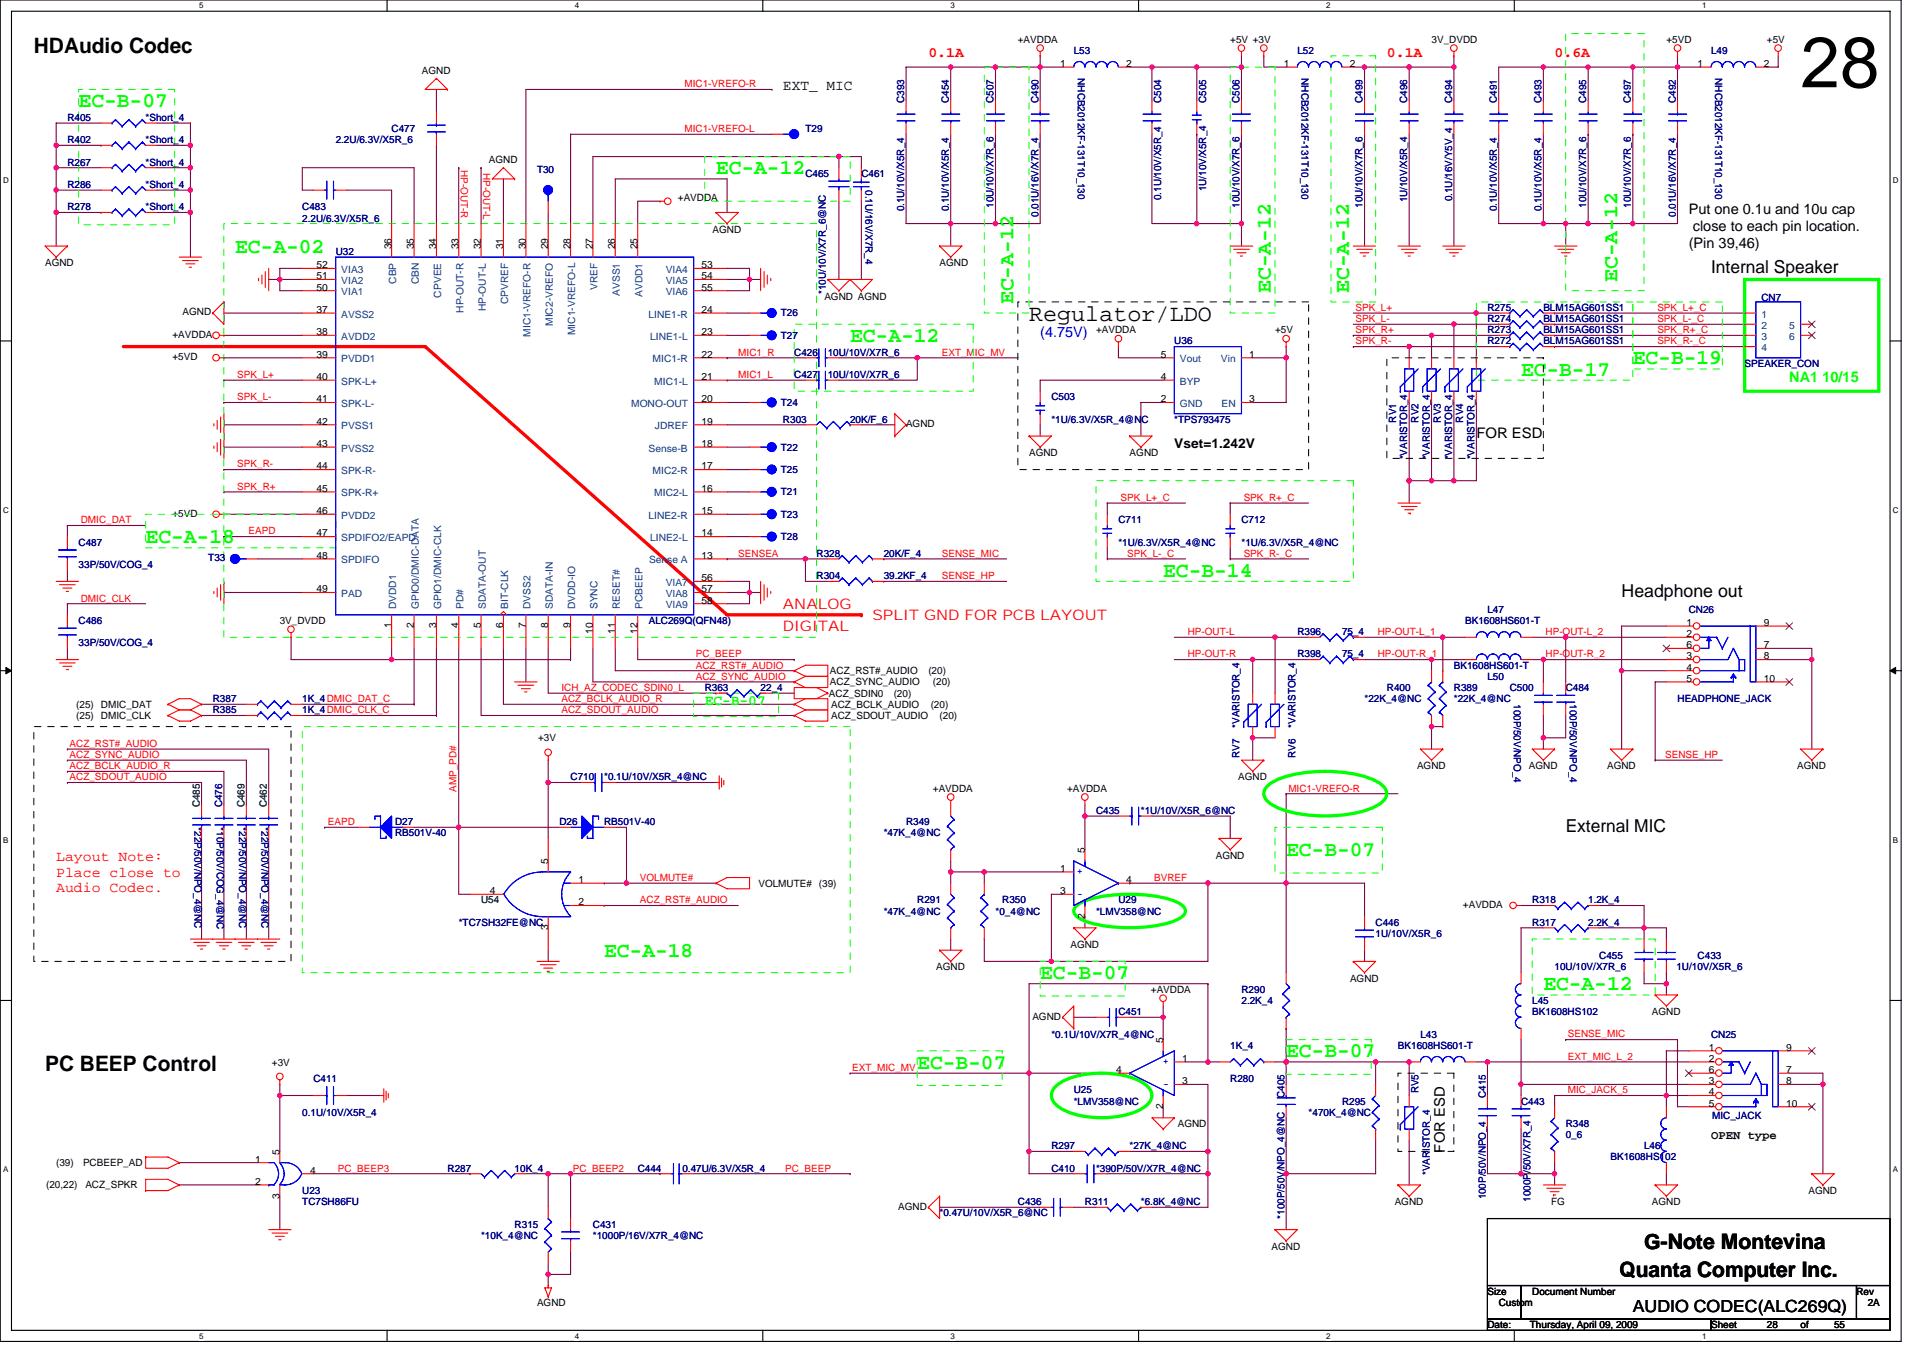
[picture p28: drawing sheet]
<svg xmlns="http://www.w3.org/2000/svg" width="297mm" height="210mm" viewBox="0 0 297 210" stroke-linecap="round" stroke-linejoin="round" font-family="sans-serif">
<defs><g id="words">
<text font-size="11" x="278.1" y="13.5">28</text>
<text font-size="3.6" x="159" y="49.6">Regulator/LDO</text>
<g font-size="3.3">
<text x="5.2" y="8.2">HDAudio Codec</text>
<text x="7" y="165.4">PC BEEP Control</text>
<text x="250.1" y="197.4">Quanta Computer Inc.</text>
<text x="254" y="193">G-Note Montevina</text>
</g>
<g font-size="3.3" fill="#0f0">
<text x="12.1" y="16.6">EC-B-07</text>
<text x="110.6" y="26.9">EC-A-12</text>
<text x="36.3" y="39">EC-A-02</text>
<text x="156.6" y="47" transform="rotate(-90 156.6 47)">EC-A-12</text>
<text x="196.3" y="45.3" transform="rotate(-90 196.3 45.3)">EC-A-12</text>
<text x="208.4" y="45.3" transform="rotate(-90 208.4 45.3)">EC-A-12</text>
<text x="249.8" y="43.5" transform="rotate(-90 249.8 43.5)">EC-A-12</text>
<text x="131.3" y="52.9">EC-A-12</text>
<text x="234.9" y="58">EC-B-17</text>
<text x="252.2" y="56.3">EC-B-19</text>
<text x="22.5" y="83.9">EC-A-18</text>
<text x="179.7" y="89.1">EC-B-14</text>
<text x="198.7" y="132.3">EC-B-07</text>
<text x="93.3" y="147.8">EC-A-18</text>
<text x="160.7" y="151.3">EC-B-07</text>
<text x="238.4" y="153">EC-A-12</text>
<text x="141.7" y="165.1">EC-B-07</text>
<text x="198.7" y="163.4">EC-B-07</text>
</g>
<g font-size="2.8">
<text x="264.3" y="42.2">Internal Speaker</text>
<text x="250.5" y="92.3">Headphone out</text>
<text x="241.8" y="128.6">External MIC</text>
</g>
<text font-size="2.6" x="252.2" y="202.7">AUDIO CODEC(ALC269Q)</text>
<g font-size="2.2" fill="#f00">
<text x="143.4" y="8.8">0.1A</text>
<text x="214.2" y="8.8">0.1A</text>
<text x="240.1" y="8.8">0.6A</text>
<text x="120.9" y="94">ANALOG</text>
<text x="134.8" y="95.8">SPLIT GND FOR PCB LAYOUT</text>
<text x="120.9" y="97.5">DIGITAL</text>
<text x="8.7" y="133.1">Layout Note:</text>
<text x="8.7" y="135.5">Place close to</text>
<text x="8.7" y="137.9">Audio Codec.</text>
</g>
<g font-size="2.2">
<text x="120.9" y="13.9">EXT_ MIC</text>
<text x="260.9" y="33.1">Put one 0.1u and 10u cap</text>
<text x="261.5" y="35.7">close to each pin location.</text>
<text x="260.9" y="38.3">(Pin 39,46)</text>
<text x="228" y="67.7">FOR ESD</text>
<text x="223.2" y="178.1" transform="rotate(-90 223.2 178.1)">FOR ESD</text>
</g>
<text font-size="2.2" fill="#00f" x="160.7" y="52.1">(4.75V)</text>
<g font-size="2.2" fill="#0f0">
<text x="276.4" y="59.1">NA1 10/15</text>
<text x="108.9" y="109">EC-B-07</text>
</g>
<text font-size="2.1" x="181.4" y="69.3">Vset=1.242V</text>
<text font-size="1.9" x="264.3" y="176">OPEN type</text>
<g font-size="1.5">
<text x="65.2" y="11.4">AGND</text>
<text x="157.2" y="6.6">+AVDDA</text>
<text x="163.8" y="10.4">1</text>
<text x="174" y="10.4">2</text>
<text x="190" y="6.6">+5V +3V</text>
<text x="198.3" y="10.4">1</text>
<text x="208.5" y="10.4">2</text>
<text x="221.1" y="6.6">3V_DVDD</text>
<text x="257.4" y="6.6">+5VD</text>
<text x="262.2" y="10.4">1</text>
<text x="272.4" y="10.4">2</text>
<text x="272.9" y="6.6">+5V</text>
<text x="75.5" y="25.2">AGND</text>
<text x="104.7" y="31.1">+AVDDA</text>
<text x="110.1" y="35.9">AGND</text>
<text x="7" y="41.1">AGND</text>
<text x="48.9" y="41.4">52</text>
<text x="60.5" y="38.5" transform="rotate(-90 60.5 38.5)">36</text>
<text x="63.9" y="38.5" transform="rotate(-90 63.9 38.5)">35</text>
<text x="67.4" y="38.5" transform="rotate(-90 67.4 38.5)">34</text>
<text x="70.8" y="38.5" transform="rotate(-90 70.8 38.5)">33</text>
<text x="74.3" y="38.5" transform="rotate(-90 74.3 38.5)">32</text>
<text x="77.7" y="38.5" transform="rotate(-90 77.7 38.5)">31</text>
<text x="81.2" y="38.5" transform="rotate(-90 81.2 38.5)">30</text>
<text x="84.7" y="38.5" transform="rotate(-90 84.7 38.5)">29</text>
<text x="88.1" y="38.5" transform="rotate(-90 88.1 38.5)">28</text>
<text x="91.6" y="38.5" transform="rotate(-90 91.6 38.5)">27</text>
<text x="95" y="38.5" transform="rotate(-90 95 38.5)">26</text>
<text x="98.5" y="38.5" transform="rotate(-90 98.5 38.5)">25</text>
<text x="108.3" y="41.4">53</text>
<text x="145.1" y="41.1">AGND</text>
<text x="48.9" y="44.9">50</text>
<text x="48.9" y="43.2">51</text>
<text x="108.3" y="43.2">54</text>
<text x="108.3" y="44.9">55</text>
<text x="127.3" y="46.3">AGND AGND</text>
<text x="26.6" y="52.2">+AVDDA</text>
<text x="28.2" y="48.7">AGND</text>
<text x="48.9" y="48.3">37</text>
<text x="48.9" y="51.8">38</text>
<text x="108.3" y="48.3">24</text>
<text x="108.3" y="51.8">23</text>
<text x="169.3" y="51.5">+AVDDA</text>
<text x="197" y="51.5">+5V</text>
<text x="26.6" y="55.6">+5VD</text>
<text x="48.9" y="55.3">39</text>
<text x="48.9" y="58.7">40</text>
<text x="108.3" y="55.3">22</text>
<text x="108.3" y="58.7">21</text>
<text x="179.3" y="55.3">5</text>
<text x="179.3" y="58.7">4</text>
<text x="193" y="55.3">1</text>
<text x="48.9" y="62.2">41</text>
<text x="48.9" y="65.6">42</text>
<text x="108.3" y="65.6">19</text>
<text x="108.3" y="62.2">20</text>
<text x="140" y="66">AGND</text>
<text x="179.3" y="62.2">2</text>
<text x="193" y="62.2">3</text>
<text x="48.9" y="69.1">43</text>
<text x="108.3" y="69.1">18</text>
<text x="159" y="70.5">AGND</text>
<text x="174.5" y="70.5">AGND</text>
<text x="48.9" y="72.5">44</text>
<text x="48.9" y="76">45</text>
<text x="108.3" y="72.5">17</text>
<text x="108.3" y="76">16</text>
<text x="26.6" y="79.8">+5VD</text>
<text x="48.9" y="79.4">46</text>
<text x="48.9" y="82.9">47</text>
<text x="108.3" y="79.4">15</text>
<text x="108.3" y="82.9">14</text>
<text x="48.9" y="86.3">48</text>
<text x="108.3" y="86.3">13</text>
<text x="108.3" y="89.8">56</text>
<text x="48.9" y="91.5">49</text>
<text x="108.3" y="91.5">57</text>
<text x="108.3" y="93.3">58</text>
<text x="43.2" y="96.4">3V_DVDD</text>
<text x="60.5" y="97.1" transform="rotate(-90 60.5 97.1)">1</text>
<text x="63.9" y="97.1" transform="rotate(-90 63.9 97.1)">2</text>
<text x="67.4" y="97.1" transform="rotate(-90 67.4 97.1)">3</text>
<text x="70.8" y="97.1" transform="rotate(-90 70.8 97.1)">4</text>
<text x="74.3" y="97.1" transform="rotate(-90 74.3 97.1)">5</text>
<text x="77.7" y="97.1" transform="rotate(-90 77.7 97.1)">6</text>
<text x="81.2" y="97.1" transform="rotate(-90 81.2 97.1)">7</text>
<text x="84.7" y="97.1" transform="rotate(-90 84.7 97.1)">8</text>
<text x="88.1" y="97.1" transform="rotate(-90 88.1 97.1)">9</text>
<text x="91.6" y="98" transform="rotate(-90 91.6 98)">10</text>
<text x="95" y="98" transform="rotate(-90 95 98)">11</text>
<text x="98.5" y="98" transform="rotate(-90 98.5 98)">12</text>
<text x="260.5" y="96.7">1</text>
<text x="260.5" y="98.4">2</text>
<text x="260.5" y="100.2">6</text>
<text x="260.5" y="101.9">3</text>
<text x="272.4" y="96.7">9</text>
<text x="272.4" y="100.2">7</text>
<text x="272.4" y="101.9">8</text>
<text x="128" y="107.6">ACZ_SDIN0</text>
<text x="128.2" y="105.9">ACZ_SYNC_AUDIO</text>
<text x="128.2" y="104.2">ACZ_RST#_AUDIO</text>
<text x="138" y="107.6">(20)</text>
<text x="143.4" y="104.2">(20)</text>
<text x="144.1" y="105.9">(20)</text>
<text x="260.5" y="103.6">4</text>
<text x="260.5" y="105.3">5</text>
<text x="272.4" y="105.3">10</text>
<text x="11.8" y="109.3">(25)</text>
<text x="11.8" y="111.1">(25)</text>
<text x="15.6" y="109.3">DMIC_DAT</text>
<text x="15.6" y="111.1">DMIC_CLK</text>
<text x="128.4" y="111.1">ACZ_SDOUT_AUDIO</text>
<text x="128.4" y="109.3">ACZ_BCLK_AUDIO</text>
<text x="143.8" y="109.3">(20)</text>
<text x="145.1" y="111.1">(20)</text>
<text x="83.1" y="114.5">+3V</text>
<text x="218.9" y="118.9">AGND</text>
<text x="236.2" y="118.9">AGND</text>
<text x="248.2" y="118.9">AGND</text>
<text x="277.6" y="118.9">AGND</text>
<text x="144.1" y="122.3">+AVDDA</text>
<text x="164.8" y="122.3">+AVDDA</text>
<text x="191.3" y="120.6">AGND</text>
<text x="167.6" y="131.8" transform="rotate(-90 167.6 131.8)">5</text>
<text x="84.7" y="133.5" transform="rotate(-90 84.7 133.5)">5</text>
<text x="89.3" y="136.4">1</text>
<text x="117.2" y="137">VOLMUTE# (39)</text>
<text x="163.8" y="134.7">1</text>
<text x="174" y="136.4">4</text>
<text x="187.8" y="132.7">AGND</text>
<text x="75.7" y="138.2">4</text>
<text x="84.7" y="143.7" transform="rotate(-90 84.7 143.7)">3</text>
<text x="89.3" y="139.9">2</text>
<text x="163.8" y="138.2">3</text>
<text x="167.6" y="142" transform="rotate(-90 167.6 142)">2</text>
<text x="226" y="140.3">+AVDDA</text>
<text x="144.6" y="149.9">AGND</text>
<text x="165.4" y="146.5">AGND</text>
<text x="177.8" y="153.4">+AVDDA</text>
<text x="208.5" y="151.7">AGND</text>
<text x="159.5" y="157.5">AGND</text>
<text x="179.7" y="161.2" transform="rotate(-90 179.7 161.2)">5</text>
<text x="255.2" y="156.8">AGND</text>
<text x="42" y="164.6">+3V</text>
<text x="172.4" y="165.8">4</text>
<text x="182.6" y="164.1">1</text>
<text x="182.6" y="167.5">3</text>
<text x="263.9" y="162.3">1</text>
<text x="263.9" y="164.1">2</text>
<text x="263.9" y="165.8">6</text>
<text x="263.9" y="167.5">3</text>
<text x="275.9" y="162.3">9</text>
<text x="275.9" y="165.8">7</text>
<text x="275.9" y="167.5">8</text>
<text x="179.7" y="171.4" transform="rotate(-90 179.7 171.4)">2</text>
<text x="263.9" y="169.2">4</text>
<text x="263.9" y="171">5</text>
<text x="275.9" y="171">10</text>
<text x="39.4" y="179.6">1</text>
<text x="43.2" y="178.4" transform="rotate(-90 43.2 178.4)">5</text>
<text x="181.9" y="174.1">AGND</text>
<text x="7.1" y="183.6">(20,22)</text>
<text x="8.7" y="180.2">(39)</text>
<text x="12.8" y="180.2">PCBEEP_AD</text>
<text x="13.2" y="183.6">ACZ_SPKR</text>
<text x="39.4" y="183.1">2</text>
<text x="43.2" y="185.2" transform="rotate(-90 43.2 185.2)">3</text>
<text x="47.9" y="181.3">4</text>
<text x="279.3" y="184.5">AGND</text>
<text x="138.7" y="186.9">AGND</text>
<text x="215.4" y="186.2">AGND</text>
<text x="239.6" y="186.2">FG</text>
<text x="255.2" y="186.2">AGND</text>
<text x="196.4" y="193.1">AGND</text>
<text x="82.9" y="201.8">AGND</text>
<text x="229.8" y="200">Size</text>
<text x="231.5" y="201.8">Custom</text>
<text x="236.7" y="200">Document Number</text>
<text x="286.8" y="200">Rev</text>
<text x="288.5" y="201.8">2A</text>
<text x="229.8" y="205.2">Date:</text>
<text x="236.3" y="205.2">Thursday, April 09, 2009</text>
<text x="264.3" y="205.2">Sheet</text>
<text x="272.9" y="205.2">28</text>
<text x="278.1" y="205.2">of</text>
<text x="283.3" y="205.2">55</text>
</g>
<g font-size="1.5" fill="#000080">
<text x="165.9" y="8.3">L53</text>
<text x="200.4" y="8.3">L52</text>
<text x="264.3" y="8.3">L49</text>
<text x="139.7" y="15.9" transform="rotate(-90 139.7 15.9)">C393</text>
<text x="146.6" y="15.9" transform="rotate(-90 146.6 15.9)">C454</text>
<text x="153.5" y="15.9" transform="rotate(-90 153.5 15.9)">C507</text>
<text x="160.4" y="15.9" transform="rotate(-90 160.4 15.9)">C490</text>
<text x="166.5" y="12.1" transform="rotate(90 166.5 12.1)">NHCB2012KF-131T10_130</text>
<text x="179.4" y="15.9" transform="rotate(-90 179.4 15.9)">C504</text>
<text x="186.3" y="15.9" transform="rotate(-90 186.3 15.9)">C505</text>
<text x="191.5" y="15.9" transform="rotate(-90 191.5 15.9)">C506</text>
<text x="201" y="12.1" transform="rotate(90 201 12.1)">NHCB2012KF-131T10_130</text>
<text x="210.5" y="15.9" transform="rotate(-90 210.5 15.9)">C499</text>
<text x="217.4" y="15.9" transform="rotate(-90 217.4 15.9)">C496</text>
<text x="224.3" y="15.9" transform="rotate(-90 224.3 15.9)">C494</text>
<text x="231.2" y="15.9" transform="rotate(-90 231.2 15.9)">C491</text>
<text x="238.1" y="15.9" transform="rotate(-90 238.1 15.9)">C493</text>
<text x="245" y="15.9" transform="rotate(-90 245 15.9)">C495</text>
<text x="251.9" y="15.9" transform="rotate(-90 251.9 15.9)">C497</text>
<text x="258.8" y="15.9" transform="rotate(-90 258.8 15.9)">C492</text>
<text x="264.9" y="12.1" transform="rotate(90 264.9 12.1)">NHCB2012KF-131T10_130</text>
<text x="10.4" y="18.7">R405</text>
<text x="10.4" y="22.1">R402</text>
<text x="22.5" y="18.7">*Short_4</text>
<text x="22.5" y="22.1">*Short_4</text>
<text x="51.9" y="22.1">2.2U/6.3V/X5R_6</text>
<text x="60.5" y="20.4">C477</text>
<text x="124.4" y="20.4">T29</text>
<text x="10.4" y="25.6">R267</text>
<text x="10.4" y="29">R286</text>
<text x="22.5" y="25.6">*Short_4</text>
<text x="22.5" y="29">*Short_4</text>
<text x="82.9" y="26.8">T30</text>
<text x="124.4" y="27.3">C465</text>
<text x="133.1" y="27.3">C461</text>
<text x="133.7" y="29.4" transform="rotate(90 133.7 29.4)">0.1U/16V/X7R_4</text>
<text x="186.3" y="29.5" transform="rotate(-90 186.3 29.5)">1U/10V/X5R_4</text>
<text x="10.4" y="32.5">R278</text>
<text x="22.5" y="32.5">*Short_4</text>
<text x="46.7" y="34.2">2.2U/6.3V/X5R_6</text>
<text x="46.7" y="32.5">C483</text>
<text x="139.7" y="32.7" transform="rotate(-90 139.7 32.7)">0.1U/10V/X5R_4</text>
<text x="146.6" y="32.7" transform="rotate(-90 146.6 32.7)">0.1U/10V/X5R_4</text>
<text x="153.5" y="32.1" transform="rotate(-90 153.5 32.1)">10U/10V/X7R_6</text>
<text x="160.4" y="33.5" transform="rotate(-90 160.4 33.5)">0.01U/16V/X7R_4</text>
<text x="179.4" y="30.9" transform="rotate(-90 179.4 30.9)">0.1U/10V/X5R_4</text>
<text x="191.5" y="32.1" transform="rotate(-90 191.5 32.1)">10U/10V/X7R_6</text>
<text x="210.5" y="32.1" transform="rotate(-90 210.5 32.1)">10U/10V/X7R_6</text>
<text x="217.4" y="31.3" transform="rotate(-90 217.4 31.3)">1U/10V/X5R_4</text>
<text x="224.3" y="31.1" transform="rotate(-90 224.3 31.1)">0.1U/16V/Y5V_4</text>
<text x="231.2" y="32.7" transform="rotate(-90 231.2 32.7)">0.1U/10V/X5R_4</text>
<text x="238.1" y="32.7" transform="rotate(-90 238.1 32.7)">0.1U/10V/X5R_4</text>
<text x="245" y="32.1" transform="rotate(-90 245 32.1)">10U/10V/X7R_6</text>
<text x="251.9" y="32.1" transform="rotate(-90 251.9 32.1)">10U/10V/X7R_6</text>
<text x="258.8" y="33.5" transform="rotate(-90 258.8 33.5)">0.01U/16V/X7R_4</text>
<text x="51.9" y="39.4">U32</text>
<text x="127.6" y="45.4" transform="rotate(-90 127.6 45.4)">*10U/10V/X7R_6@NC</text>
<text x="272.1" y="46.5">CN7</text>
<text x="120.6" y="52.4">T27</text>
<text x="120.6" y="48.9">T26</text>
<text x="181.4" y="53.2">U36</text>
<text x="229.8" y="49.8">R274</text>
<text x="229.8" y="53.2">R272</text>
<text x="229.8" y="48">R275</text>
<text x="229.8" y="51.5">R273</text>
<text x="238.4" y="49.8">BLM15AG601SS1</text>
<text x="238.4" y="53.2">BLM15AG601SS1</text>
<text x="238.4" y="48">BLM15AG601SS1</text>
<text x="238.4" y="51.5">BLM15AG601SS1</text>
<text x="122.7" y="54.9">C426</text>
<text x="122.7" y="58.4">C427</text>
<text x="127.9" y="54.9">10U/10V/X7R_6</text>
<text x="127.9" y="58.4">10U/10V/X7R_6</text>
<text x="269.5" y="56.7">SPEAKER_CON</text>
<text x="120.6" y="62.7">T24</text>
<text x="120.9" y="65.3">R303</text>
<text x="131.3" y="65.3">20K/F_6</text>
<text x="162.4" y="61.8">C503</text>
<text x="162.4" y="65.3">*1U/6.3V/X5R_4@NC</text>
<text x="181.4" y="65.3">*TPS793475</text>
<text x="215.7" y="65.3" transform="rotate(-90 215.7 65.3)">RV1</text>
<text x="219.1" y="65.3" transform="rotate(-90 219.1 65.3)">RV2</text>
<text x="222.6" y="65.3" transform="rotate(-90 222.6 65.3)">RV3</text>
<text x="226" y="65.3" transform="rotate(-90 226 65.3)">RV4</text>
<text x="120.6" y="69.6">T22</text>
<text x="217.4" y="71" transform="rotate(-90 217.4 71)">*VARISTOR_4</text>
<text x="220.8" y="71" transform="rotate(-90 220.8 71)">*VARISTOR_4</text>
<text x="224.3" y="71" transform="rotate(-90 224.3 71)">*VARISTOR_4</text>
<text x="227.7" y="71" transform="rotate(-90 227.7 71)">*VARISTOR_4</text>
<text x="120.6" y="76.5">T21</text>
<text x="120.6" y="73.1">T25</text>
<text x="120.6" y="83.4">T28</text>
<text x="120.6" y="80">T23</text>
<text x="172.8" y="80.9">C711</text>
<text x="191.8" y="80.9">C712</text>
<text x="12.1" y="84.3">C487</text>
<text x="12.1" y="87.8">33P/50V/COG_4</text>
<text x="32.2" y="86.7">T33</text>
<text x="126.1" y="89.5">R304</text>
<text x="126.1" y="86">R328</text>
<text x="136.5" y="89.5">39.2KF_4</text>
<text x="136.5" y="86">20K/F_4</text>
<text x="172.8" y="84.3">*1U/6.3V/X5R_4@NC</text>
<text x="191.8" y="84.3">*1U/6.3V/X5R_4@NC</text>
<text x="229.8" y="94.7">L47</text>
<text x="260.9" y="94.7">CN26</text>
<text x="12.1" y="96.4">C486</text>
<text x="12.1" y="99.9">33P/50V/COG_4</text>
<text x="100.2" y="96.4">ALC269Q(QFN48)</text>
<text x="200.4" y="98.1">R396</text>
<text x="200.4" y="101.6">R398</text>
<text x="207.3" y="98.1">75_4</text>
<text x="207.3" y="101.6">75_4</text>
<text x="226.3" y="96.4">BK1608HS601-T</text>
<text x="108.9" y="106.8">R363</text>
<text x="117.5" y="106.8">22_4</text>
<text x="214.2" y="106.8">R400</text>
<text x="224.6" y="103.3">BK1608HS601-T</text>
<text x="224.6" y="106.8">R389</text>
<text x="229.8" y="105">L50</text>
<text x="233.2" y="106.8">C500</text>
<text x="241.8" y="106.8">C484</text>
<text x="32.9" y="110.2">R385</text>
<text x="32.9" y="108.5">R387</text>
<text x="46.7" y="110.2">1K_4DMIC_CLK_C</text>
<text x="46.7" y="108.5">1K_4DMIC_DAT_C</text>
<text x="191.5" y="112.5" transform="rotate(-90 191.5 112.5)">*VARISTOR_4</text>
<text x="200.1" y="112.5" transform="rotate(-90 200.1 112.5)">*VARISTOR_4</text>
<text x="210.8" y="108.5">*22K_4@NC</text>
<text x="224.6" y="108.5">*22K_4@NC</text>
<text x="233.8" y="108.8" transform="rotate(90 233.8 108.8)">100P/50V/NPO_4</text>
<text x="242.5" y="108.8" transform="rotate(90 242.5 108.8)">100P/50V/NPO_4</text>
<text x="259.1" y="108.5">HEADPHONE_JACK</text>
<text x="191.5" y="117.1" transform="rotate(-90 191.5 117.1)">RV7</text>
<text x="200.1" y="117.1" transform="rotate(-90 200.1 117.1)">RV6</text>
<text x="34.3" y="124.7" transform="rotate(-90 34.3 124.7)">C476</text>
<text x="88.1" y="120.6">C710</text>
<text x="93.3" y="120.6">*0.1U/10V/X5R_4@NC</text>
<text x="169.3" y="125.8">C435</text>
<text x="176.2" y="125.8">*1U/10V/X5R_6@NC</text>
<text x="30.1" y="127.8" transform="rotate(90 30.1 127.8)">*22P/50V/NPO_4@NC</text>
<text x="33.5" y="127.8" transform="rotate(90 33.5 127.8)">*10P/50V/COG_4@NC</text>
<text x="37" y="127.8" transform="rotate(90 37 127.8)">*22P/50V/NPO_4@NC</text>
<text x="40.4" y="127.8" transform="rotate(90 40.4 127.8)">*22P/50V/NPO_4@NC</text>
<text x="61" y="127.5">D27</text>
<text x="61" y="129.2">RB501V-40</text>
<text x="86.4" y="127.5">D26</text>
<text x="93.3" y="127.5">RB501V-40</text>
<text x="136.5" y="129.2">*47K_4@NC</text>
<text x="140" y="127.5">R349</text>
<text x="70.9" y="143">*TC7SH32FE@NC</text>
<text x="136.5" y="141.3">*47K_4@NC</text>
<text x="141.7" y="139.6">R291</text>
<text x="153.8" y="141.3">*0_4@NC</text>
<text x="154.8" y="139.6">R350</text>
<text x="169.3" y="141.3">*LMV358@NC</text>
<text x="172.8" y="139.6">U29</text>
<text x="212.5" y="143">C446</text>
<text x="236.7" y="139.6">R318</text>
<text x="236.7" y="143">R317</text>
<text x="245.3" y="139.6">1.2K_4</text>
<text x="245.3" y="143">2.2K_4</text>
<text x="212.5" y="144.8">1U/10V/X5R_6</text>
<text x="240.1" y="149.9">10U/10V/X7R_6</text>
<text x="247" y="148.2">C455</text>
<text x="258.9" y="149.9">1U/10V/X5R_6</text>
<text x="262.2" y="148.2">C433</text>
<text x="191.8" y="153.4">R290</text>
<text x="191.8" y="155.1">2.2K_4</text>
<text x="236.7" y="155.1">L45</text>
<text x="162.4" y="160.3">*0.1U/10V/X7R_4@NC</text>
<text x="172.8" y="156.8">C451</text>
<text x="219.4" y="160.3">L43</text>
<text x="236.7" y="156.8">BK1608HS102</text>
<text x="264.3" y="160.3">CN25</text>
<text x="48.4" y="167.2">C411</text>
<text x="190" y="167.2">R280</text>
<text x="190" y="162">1K_4</text>
<text x="215.9" y="162">BK1608HS601-T</text>
<text x="46.7" y="172.4">0.1U/10V/X5R_4</text>
<text x="165.9" y="169">U25</text>
<text x="165.9" y="170.7">*LMV358@NC</text>
<text x="198.4" y="169.6" transform="rotate(-90 198.4 169.6)">C405</text>
<text x="202.1" y="172.4">*470K_4@NC</text>
<text x="207.3" y="170.7">R295</text>
<text x="219.1" y="168.9" transform="rotate(-90 219.1 168.9)">RV5</text>
<text x="229.5" y="169.6" transform="rotate(-90 229.5 169.6)">C415</text>
<text x="234.9" y="170.7">C443</text>
<text x="264.5" y="172.9">MIC_JACK</text>
<text x="162.4" y="177.6">R297</text>
<text x="174.5" y="177.6">*27K_4@NC</text>
<text x="241.8" y="174.1">R348</text>
<text x="241.8" y="175.9">0_6</text>
<text x="248.8" y="179.3">BK1608HS102</text>
<text x="254" y="177.6">L46</text>
<text x="46.7" y="184.5">U23</text>
<text x="69.1" y="181">R287</text>
<text x="79.5" y="181">10K_4</text>
<text x="98.5" y="181">C444</text>
<text x="105.4" y="181">0.47U/6.3V/X5R_4</text>
<text x="162.4" y="181">C410</text>
<text x="169.3" y="181">*390P/50V/X7R_4@NC</text>
<text x="220.8" y="181.5" transform="rotate(-90 220.8 181.5)">*VARISTOR_4</text>
<text x="229.5" y="185.3" transform="rotate(-90 229.5 185.3)">100P/50V/NPO_4</text>
<text x="236.4" y="185.7" transform="rotate(-90 236.4 185.7)">1000P/50V/X7R_4</text>
<text x="46.7" y="186.2">TC7SH86FU</text>
<text x="74.3" y="191.4">*10K_4@NC</text>
<text x="79.5" y="189.7">R315</text>
<text x="91.6" y="189.7">C431</text>
<text x="91.6" y="191.4">*1000P/16V/X7R_4@NC</text>
<text x="145.1" y="187.9">*0.47U/10V/X5R_6@NC</text>
<text x="157.2" y="186.2">C436</text>
<text x="167.6" y="186.2">R311</text>
<text x="176.2" y="186.2">*6.8K_4@NC</text>
<text x="198.4" y="188.3" transform="rotate(-90 198.4 188.3)">*100P/50V/NPO_4@NC</text>
</g>
<g font-size="1.5" fill="#f00">
<text x="105.7" y="13.5">MIC1-VREFO-R</text>
<text x="105.7" y="20.4">MIC1-VREFO-L</text>
<text x="71.2" y="26.2" transform="rotate(90 71.2 26.2)">HP-OUT-R</text>
<text x="74.7" y="26.8" transform="rotate(90 74.7 26.8)">HP-OUT-L</text>
<text x="209.4" y="48">SPK_L+</text>
<text x="209.4" y="49.8">SPK_L-</text>
<text x="209.4" y="53.2">SPK_R-</text>
<text x="209.4" y="51.5">SPK_R+</text>
<text x="256" y="48">SPK_L+_C</text>
<text x="256" y="51.5">SPK_R+_C</text>
<text x="256" y="49.8">SPK_L-_C</text>
<text x="256" y="53.2">SPK_R-_C</text>
<text x="36.7" y="58.4">SPK_L+</text>
<text x="114" y="58.4">MIC1_L</text>
<text x="114" y="54.9">MIC1_R</text>
<text x="145.5" y="54.9">EXT_MIC_MV</text>
<text x="36.7" y="61.8">SPK_L-</text>
<text x="36.7" y="75.7">SPK_R+</text>
<text x="36.7" y="72.2">SPK_R-</text>
<text x="173.1" y="77.4">SPK_L+_C</text>
<text x="192.1" y="77.4">SPK_R+_C</text>
<text x="12.5" y="80.9">DMIC_DAT</text>
<text x="38.4" y="82.6">EAPD</text>
<text x="114" y="86">SENSEA</text>
<text x="145.5" y="89.5">SENSE_HP</text>
<text x="145.5" y="86">SENSE_MIC</text>
<text x="174.1" y="86">SPK_L-_C</text>
<text x="192.1" y="86">SPK_R-_C</text>
<text x="12.5" y="92.9">DMIC_CLK</text>
<text x="107.5" y="101.6">PC_BEEP</text>
<text x="183.5" y="98.1">HP-OUT-L</text>
<text x="183.5" y="101.6">HP-OUT-R</text>
<text x="212.8" y="98.1">HP-OUT-L_1</text>
<text x="212.8" y="101.6">HP-OUT-R_1</text>
<text x="238.7" y="101.6">HP-OUT-R_2</text>
<text x="238.7" y="98.1">HP-OUT-L_2</text>
<text x="86.7" y="106.8">ICH_AZ_CODEC_SDIN0_L</text>
<text x="107.5" y="103.3">ACZ_RST#_AUDIO</text>
<text x="107.5" y="105">ACZ_SYNC_AUDIO</text>
<text x="86.7" y="110.2">ACZ_SDOUT_AUDIO</text>
<text x="86.7" y="108.5">ACZ_BCLK_AUDIO_R</text>
<text x="10.7" y="117.1">ACZ_SYNC_AUDIO</text>
<text x="10.7" y="115.4">ACZ_RST#_AUDIO</text>
<text x="10.7" y="118.9">ACZ_BCLK_AUDIO_R</text>
<text x="257.2" y="117.1">SENSE_HP</text>
<text x="10.7" y="120.6">ACZ_SDOUT_AUDIO</text>
<text x="70.5" y="122.3" transform="rotate(-90 70.5 122.3)">AMP_PD#</text>
<text x="199" y="122.3">MIC1-VREFO-R</text>
<text x="50.6" y="127.5">EAPD</text>
<text x="98.8" y="136.1">VOLMUTE#</text>
<text x="178.3" y="136.1">BVREF</text>
<text x="98.8" y="139.6">ACZ_RST#_AUDIO</text>
<text x="242.2" y="160.3">SENSE_MIC</text>
<text x="131.7" y="165.5">EXT_MIC_MV</text>
<text x="242.2" y="163.7">EXT_MIC_L_2</text>
<text x="242.2" y="168.9">MIC_JACK_5</text>
<text x="52.2" y="181">PC_BEEP3</text>
<text x="88.5" y="181">PC_BEEP2</text>
<text x="121.3" y="181">PC_BEEP</text>
</g>
<g font-size="1.5" fill="#004080">
<text x="52.7" y="45.6">VIA1</text>
<text x="52.7" y="43.9">VIA2</text>
<text x="52.7" y="42.2">VIA3</text>
<text x="61.2" y="43.9" transform="rotate(-90 61.2 43.9)">CBP</text>
<text x="64.7" y="43.9" transform="rotate(-90 64.7 43.9)">CBN</text>
<text x="68.1" y="46" transform="rotate(-90 68.1 46)">CPVEE</text>
<text x="78.5" y="47" transform="rotate(-90 78.5 47)">CPVREF</text>
<text x="92.3" y="44.8" transform="rotate(-90 92.3 44.8)">VREF</text>
<text x="95.8" y="45.7" transform="rotate(-90 95.8 45.7)">AVSS1</text>
<text x="99.2" y="45.9" transform="rotate(-90 99.2 45.9)">AVDD1</text>
<text x="102.8" y="42.2">VIA4</text>
<text x="102.8" y="43.9">VIA5</text>
<text x="102.8" y="45.6">VIA6</text>
<text x="52.7" y="49.1">AVSS2</text>
<text x="52.7" y="52.5">AVDD2</text>
<text x="71.6" y="48.3" transform="rotate(-90 71.6 48.3)">HP-OUT-R</text>
<text x="75" y="48.1" transform="rotate(-90 75 48.1)">HP-OUT-L</text>
<text x="82" y="52" transform="rotate(-90 82 52)">MIC1-VREFO-R</text>
<text x="85.4" y="50.4" transform="rotate(-90 85.4 50.4)">MIC2-VREFO</text>
<text x="88.9" y="51.8" transform="rotate(-90 88.9 51.8)">MIC1-VREFO-L</text>
<text x="100.2" y="49.1">LINE1-R</text>
<text x="100.4" y="52.5">LINE1-L</text>
<text x="272.1" y="49.1">1</text>
<text x="272.1" y="50.8">2</text>
<text x="272.1" y="52.5">3</text>
<text x="276.4" y="50.8">5</text>
<text x="276.4" y="52.5">6</text>
<text x="52.7" y="56">PVDD1</text>
<text x="52.7" y="59.4">SPK-L+</text>
<text x="100.8" y="56">MIC1-R</text>
<text x="101.1" y="59.4">MIC1-L</text>
<text x="182.3" y="56">Vout</text>
<text x="182.3" y="59.4">BYP</text>
<text x="188.6" y="56">Vin</text>
<text x="272.1" y="54.3">4</text>
<text x="52.7" y="62.9">SPK-L-</text>
<text x="97.5" y="62.9">MONO-OUT</text>
<text x="182.3" y="62.9">GND</text>
<text x="188.7" y="62.9">EN</text>
<text x="52.7" y="66.3">PVSS1</text>
<text x="52.7" y="69.8">PVSS2</text>
<text x="100.2" y="69.8">Sense-B</text>
<text x="101.2" y="66.3">JDREF</text>
<text x="52.7" y="73.3">SPK-R-</text>
<text x="52.7" y="76.7">SPK-R+</text>
<text x="100.8" y="73.3">MIC2-R</text>
<text x="101.1" y="76.7">MIC2-L</text>
<text x="52.7" y="80.2">PVDD2</text>
<text x="52.7" y="83.6">SPDIFO2/EAPD</text>
<text x="100.2" y="80.2">LINE2-R</text>
<text x="100.4" y="83.6">LINE2-L</text>
<text x="52.7" y="87.1">SPDIFO</text>
<text x="100.3" y="87.1">Sense A</text>
<text x="52.7" y="92.2">PAD</text>
<text x="61.2" y="94.1" transform="rotate(-90 61.2 94.1)">DVDD1</text>
<text x="64.7" y="94.1" transform="rotate(-90 64.7 94.1)">GPIO0/DMIC-DATA</text>
<text x="68.1" y="94.1" transform="rotate(-90 68.1 94.1)">GPIO1/DMIC-CLK</text>
<text x="71.6" y="94.1" transform="rotate(-90 71.6 94.1)">PD#</text>
<text x="75" y="94.1" transform="rotate(-90 75 94.1)">SDATA-OUT</text>
<text x="78.5" y="94.1" transform="rotate(-90 78.5 94.1)">BIT-CLK</text>
<text x="82" y="94.1" transform="rotate(-90 82 94.1)">DVSS2</text>
<text x="85.4" y="94.1" transform="rotate(-90 85.4 94.1)">SDATA-IN</text>
<text x="88.9" y="94.1" transform="rotate(-90 88.9 94.1)">DVDD-IO</text>
<text x="92.3" y="94.1" transform="rotate(-90 92.3 94.1)">SYNC</text>
<text x="95.8" y="94.1" transform="rotate(-90 95.8 94.1)">RESET#</text>
<text x="99.2" y="94.1" transform="rotate(-90 99.2 94.1)">PCBEEP</text>
<text x="102.8" y="90.5">VIA7</text>
<text x="102.8" y="92.2">VIA8</text>
<text x="102.8" y="94">VIA9</text>
</g>
<g font-size="1.5" fill="#004040">
<text x="30.9" y="124.7" transform="rotate(-90 30.9 124.7)">C485</text>
<text x="37.8" y="124.7" transform="rotate(-90 37.8 124.7)">C469</text>
<text x="41.2" y="124.7" transform="rotate(-90 41.2 124.7)">C462</text>
<text x="74.3" y="139.6">U54</text>
</g>
<g font-size="1.5" fill="#00f">
<text x="166.4" y="135.1">+</text>
<text x="166.4" y="138.6">-</text>
<text x="179.7" y="164.5">+</text>
<text x="179.7" y="167.9">-</text>
</g>
<g font-size="1.2">
<text x="30.8" y="1.3">5</text>
<text x="88.8" y="1.3">4</text>
<text x="146.8" y="1.3">3</text>
<text x="204.9" y="1.3">2</text>
<text x="262.9" y="1.3">1</text>
<text x=".5" y="28.3">D</text>
<text x="292.4" y="28.3">D</text>
<text x=".5" y="79.2">C</text>
<text x="292.4" y="79.2">C</text>
<text x=".5" y="130.2">B</text>
<text x="292.4" y="130.2">B</text>
<text x=".5" y="181.1">A</text>
<text x="292.4" y="181.1">A</text>
<text x="30.8" y="206.8">5</text>
<text x="88.8" y="206.8">4</text>
<text x="146.8" y="206.8">3</text>
<text x="204.9" y="206.8">2</text>
<text x="262.9" y="206.8">1</text>
</g>
</g></defs>
<path d="M0 0h293.7v207.3h-293.7zM1.8 1.7h290.1v203.8h-290.1z" fill="none" stroke="#000" stroke-width=".17"/>
<g fill="#fff">
<path d="M30.8 .2h.6v1.4h-.6z"/>
<path d="M30.8 205.7h.6v1.4h-.6z"/>
</g>
<path d="M59.8 0v1.7M59.8 205.5v1.8" fill="none" stroke="#000" stroke-width=".17"/>
<g fill="#fff">
<path d="M88.8 .2h.6v1.4h-.6z"/>
<path d="M88.8 205.7h.6v1.4h-.6z"/>
</g>
<path d="M117.8 0v1.7M117.8 205.5v1.8" fill="none" stroke="#000" stroke-width=".17"/>
<g fill="#fff">
<path d="M146.8 .2h.7v1.4h-.7z"/>
<path d="M146.8 205.7h.7v1.4h-.7z"/>
</g>
<path d="M175.9 0v1.7M175.9 205.5v1.8" fill="none" stroke="#000" stroke-width=".17"/>
<g fill="#fff">
<path d="M204.9 .2h.6v1.4h-.6z"/>
<path d="M204.9 205.7h.6v1.4h-.6z"/>
</g>
<path d="M233.9 0v1.7M233.9 205.5v1.8" fill="none" stroke="#000" stroke-width=".17"/>
<g fill="#fff">
<path d="M262.9 .2h.7v1.4h-.7z"/>
<path d="M262.9 205.7h.7v1.4h-.7z"/>
<path d="M.5 27.2h.8v1.4h-.8z"/>
<path d="M292.4 27.2h.8v1.4h-.8z"/>
<path d="M.5 78.1h.8v1.4h-.8z"/>
<path d="M292.4 78.1h.8v1.4h-.8z"/>
</g>
<path d="M0 52.7h1.8M291.9 52.7h1.8" fill="none" stroke="#000" stroke-width=".17"/>
<g fill="#fff">
<path d="M.5 129.1h.8v1.4h-.8z"/>
<path d="M292.4 129.1h.8v1.4h-.8z"/>
</g>
<path d="M0 103.6h1.8M291.9 103.6h1.8" fill="none" stroke="#000" stroke-width=".17"/>
<path d="M.9 103.1l.9 .5-.9 .5zM291.9 103.6l.9-.5v1z" fill="#000" stroke="#000" stroke-width=".15"/>
<g fill="#fff">
<path d="M.5 180h.8v1.4h-.8z"/>
<path d="M292.4 180h.8v1.4h-.8z"/>
</g>
<path d="M0 154.6h1.8M291.9 154.6h1.8M229.8 198.6h5.1v5.2h-5.1zM229.8 188.3h62.1v10.3h-62.1zM234.9 198.6h51.9v5.2h-51.9zM286.8 198.6h5.1v5.2h-5.1zM229.8 203.8h34.5v1.7h-34.5zM264.3 203.8h27.6v1.7h-27.6z" fill="none" stroke="#000" stroke-width=".17"/>
<g fill="none" stroke="#800040" stroke-width=".17">
<path d="M15.6 19h-6.9v3.5M24.2 19h5.2v3.5M67.4 13.8v3.5M119.2 13.8h.1M119.2 13.8h-38v20.7M146.9 10.4h.1M146.9 10.4v5.2M146.9 10.4h-6.9v5.2M146.9 10.4h13.8M153.8 10.4v5.2M153.8 10.4h.1M160.7 8.6v1.8"/>
<path d="M160.7 10.4v5.2M160.7 10.4h3.4M174.5 10.4h3.4M177.9 10.4h7v5.2M177.9 10.4h.1M177.9 10.4v5.2M184.9 10.4h.1M184.9 10.4h6.9M191.8 10.4h.1M191.8 8.6v1.8M191.8 10.4v5.2M195.2 8.6v1.8h3.5"/>
<path d="M209 10.4h1.8v5.2M210.8 10.4h13.8M217.7 10.4v5.2M217.7 10.4h.1M224.6 10.4h.1M224.6 8.6v1.8M224.6 10.4v5.2M238.4 10.4v5.2M238.4 10.4h-6.9v5.2M238.4 10.4h6.9v5.2M238.4 10.4h.1M245.3 10.4h.1"/>
<path d="M245.3 10.4h13.8M252.2 10.4v5.2M252.2 10.4h.1M259.1 8.6v1.8M259.1 10.4v5.2M259.1 10.4h3.5M274.7 8.6v1.8h-1.8M8.7 29.4v3.4M8.7 25.9h6.9M8.7 29.4h6.9M8.7 25.9h.1M8.7 29.4h.1"/>
<path d="M8.7 32.8v5.2M8.7 22.5h6.9M8.7 22.5v6.9M8.7 32.8h6.9M15.6 22.5h.1M15.6 32.8h.1M24.2 22.5h5.2M24.2 29.4h5.2M24.2 32.8h5.2M24.2 25.9h5.2M29.4 25.9h.1M29.4 32.8h.1"/>
<path d="M29.4 22.5v3.4M29.4 29.4h.1M29.4 22.5h.1M29.4 32.8v6.9M29.4 25.9v6.9M48.4 29.4h-1.7v-3.5h17.3v8.6M53.6 29.4h6.9v5.1M67.4 22.5v12M70.9 25.9h.1M70.9 25.9v8.6M74.3 25.9h.1M74.3 25.9v8.6"/>
<path d="M77.8 27.6v6.9M84.7 32.8v1.7M88.1 20.7v13.8M88.1 20.7h.1M88.1 20.7h31.1M102 31.1h-3.5v3.4M112.3 32.8v-5.2h-17.3v6.9M129.6 24.2v1.7M129.6 24.2h-38v10.3M129.6 24.2h3.5v1.7M129.6 24.2h.1M129.6 31.1v12.1"/>
<path d="M133.1 31.1v12.1M140 20.7v13.8h6.9M146.9 20.7v13.8M146.9 34.5v3.5M146.9 34.5h.1M153.8 20.7v13.8M153.8 34.5h.1M160.7 20.7v13.8h-13.8M177.9 20.7v13.8h7M184.9 20.7h.1M184.9 34.5h6.9M184.9 20.7v13.8"/>
<path d="M191.8 34.5h.1M191.8 20.7v13.8M191.8 34.5v3.5M210.8 20.7v17.3M217.7 20.7v17.3M224.6 20.7v17.3M231.5 20.7v13.8h6.9M238.4 20.7v13.8M238.4 34.5h.1M238.4 34.5h6.9M241.8 34.5v3.5M241.8 34.5h.1"/>
<path d="M245.3 20.7h.1M245.3 34.5h6.9M245.3 20.7v13.8M252.2 20.7h.1M252.2 20.7v13.8M259.1 20.7v13.8h-6.9M34.6 48.4h12.1M34.6 51.8h12.1M34.6 55.3h12.1M34.6 58.7h.1M34.6 58.7h12.1M41.5 43.2h1.7"/>
<path d="M43.2 43.2v1.7h3.5M43.2 43.2h.1M43.2 43.2h3.5M46.7 41.5h-3.5v1.7M112.3 58.7h.1M112.3 55.3h.1M112.3 48.4h3.5M112.3 51.8h3.5M112.3 41.5h3.5v1.7M112.3 58.7h12.1M112.3 55.3h12.1M112.3 43.2h3.5"/>
<path d="M115.8 43.2v1.7h-3.5M115.8 43.2h.1M115.8 43.2h1.7M129.6 55.3h12.1M141.7 55.3h.1M141.7 55.3v3.4h-12.1M141.7 55.3h15.5M172.8 53.6v1.7h6.9M179.7 58.7h-19v1.8M193.5 55.3h5.2M198.7 53.6v1.7M198.7 55.3v6.9h-5.2"/>
<path d="M198.7 55.3h.1M209 53.6h.1M209 51.8h.1M209 48.4h19M209 51.8h12.1M209 50.1h22.5M209 53.6h22.5M217.7 53.6h.1M217.7 53.6v1.7M221.1 51.8h10.4M221.1 51.8h.1M221.1 51.8v3.5"/>
<path d="M224.6 50.1h.1M224.6 50.1v5.2M228 48.4h.1M228 48.4h3.5M228 48.4v6.9M231.5 50.1h.1M240.1 48.4h.1M240.1 51.8h.1M240.1 50.1h.1M240.1 53.6h.1M240.1 48.4h29.4M240.1 51.8h29.4"/>
<path d="M240.1 50.1h29.4M240.1 53.6h29.4M34.6 69.1h12.1M34.6 62.2h.1M34.6 65.6h12.1M34.6 76h.1M34.6 79.5h12.1M34.6 72.6h.1M34.6 62.2h12.1M34.6 76h12.1M34.6 72.6h12.1M112.3 65.6h12.1"/>
<path d="M112.3 79.5h3.5M112.3 69.1h3.5M112.3 62.2h3.5M112.3 72.6h3.5M112.3 76h3.5M133.1 65.6h5.1M160.7 65.6v1.8M171 77.7h.1M171 77.7v1.8M171 77.7h12.1M179.7 62.2h-3.5v5.2M190 77.7h.1"/>
<path d="M190 77.7v1.8M190 77.7h12.1M217.7 74.3h.1M217.7 62.2v12.1M217.7 74.3h3.4M217.7 74.3v3.4M221.1 74.3h3.5M221.1 62.2h.1M221.1 62.2v12.1M224.6 74.3h.1M224.6 62.2v12.1M228 62.2v12.1h-3.4"/>
<path d="M10.4 93.3v1.7M10.4 93.3h.1M10.4 88.1v1.7M10.4 81.2v1.7M10.4 81.2h.1M10.4 93.3h12.1M10.4 81.2h12.1M34.6 91.5h12.1M34.6 82.9h.1M34.6 82.9h12.1M39.8 86.4h6.9M45 98.5v3.4h15.5"/>
<path d="M112.3 86.4h.1M112.3 82.9h3.5M112.3 89.8h3.5v1.7M112.3 86.4h15.6M112.3 91.5h3.5M115.8 91.5h1.7M115.8 91.5v1.8h-3.5M115.8 91.5h.1M124.4 86.4v3.4h3.5M124.4 86.4h.1M136.5 89.8h.1M136.5 86.4h.1"/>
<path d="M136.5 89.8h19M136.5 86.4h19M171 84.6v1.8M171 86.4h.1M171 86.4h12.1M181.4 98.5h15.6M190 84.6v1.8M190 86.4h.1M190 86.4h12.1M197 98.5h.1M197 98.5h5.1M197 98.5v8.6"/>
<path d="M210.8 98.5h12.1M222.9 98.5h.1M222.9 98.5h3.4M222.9 98.5v5.1M236.7 98.5h5.1M241.8 98.5h15.6M241.8 98.5h.1M241.8 98.5v6.9M257.4 96.7h-6.9v6.9M10.4 100.2v1.7M10.4 117.5h27.7v6.9M10.4 119.2h24.2v5.2"/>
<path d="M10.4 117.5h.1M10.4 115.7h31.1v8.7M10.4 115.7h.1M10.4 119.2h.1M31.1 108.8h7M31.1 110.6h7M46.7 110.6h20.7M46.7 108.8h17.3M60.5 100.2v1.7M60.5 101.9h27.6M64 100.2v8.6M64 108.8h.1"/>
<path d="M67.4 100.2v10.4M67.4 110.6h.1M70.9 100.2v27.6M74.3 100.2v10.4h48.4M77.8 100.2v8.6h44.9M81.2 100.2v5.2M84.7 100.2v6.9h25.9M84.7 117.5v3.4M88.1 100.2v1.7M88.1 101.9h.1M91.6 100.2v5.2h31.1M95 100.2v3.4h27.7"/>
<path d="M98.5 100.2v1.7h24.2M110.6 107.1h.1M119.2 107.1h3.5M122.7 101.9h.1M122.7 110.6h.1M122.7 103.6h.1M122.7 105.4h.1M122.7 108.8h.1M181.4 101.9h12.1M193.5 101.9h.1M193.5 114h.1M193.5 114v3.5"/>
<path d="M193.5 101.9h8.6M193.5 114h3.5M193.5 101.9v5.2M210.8 101.9h10.3M221.1 101.9h5.2M221.1 101.9v1.7M221.1 101.9h.1M222.9 103.6h.1M222.9 112.3h.1M222.9 112.3h-1.8v3.4M236.7 101.9h1.7M238.4 101.9h19"/>
<path d="M238.4 114v1.7M238.4 114h.1M238.4 101.9h.1M238.4 101.9v3.5M238.4 110.6v3.4M241.8 110.6v3.4h-3.4M250.5 103.6h6.9M250.5 103.6h.1M250.5 103.6v12.1M255.7 117.5h.1M255.7 117.5h10.3M257.4 105.4h-1.7v12.1"/>
<path d="M272.9 100.2h7v1.7M272.9 101.9h7v13.8M279.9 101.9h.1M10.4 120.9h.1M10.4 120.9h20.7v3.5M31.1 129.5v15.6M34.6 129.5v15.6M38.1 129.5v15.6M41.5 129.5v15.6M50.1 127.8h.1M50.1 127.8h5.2M64 127.8h6.9"/>
<path d="M70.9 127.8h15.5M70.9 127.8v10.4h1.7M70.9 127.8h.1M84.7 120.9h.1M84.7 120.9h5.2M84.7 120.9v8.6M93.3 136.5h.1M93.3 139.9h.1M93.3 136.5h17.3M93.3 139.9h20.7M95 127.8h1.8v8.7M95 120.9h15.6"/>
<path d="M96.8 136.5h.1M146.9 134.7v1.8M146.9 133v1.7M146.9 134.7h5.1v1.8M146.9 134.7h.1M152 134.7h.1M152 134.7h12.1M162.4 138.2h.1M162.4 138.2h1.7M162.4 138.2v10.3M167.6 126.1h5.2M167.6 124.4v1.7"/>
<path d="M167.6 126.1h.1M167.6 126.1v5.2M174.5 136.5h.1M174.5 136.5h12.1M177.9 126.1h12.1v3.4M186.6 136.5h12.1M186.6 136.5v12h-24.2M186.6 136.5h.1M198.7 122.6h.1M198.7 136.5h12.1v5.1M198.7 136.5h.1M198.7 136.5v13.8"/>
<path d="M198.7 122.6v13.9M198.7 122.6h17.2M234.9 139.9h3.5M247 139.9h7v3.5M84.7 146.8v1.7M146.9 145.1v1.7M152 145.1v3.4h10.4M165.9 157.2h3.4M167.6 141.6v1.8M174.5 157.2h5.2M179.7 157.2h.1M179.7 155.4v1.8"/>
<path d="M179.7 157.2v3.4M186.6 152h-27.6v13.8M186.6 152h.1M186.6 152v12.1M198.7 158.9h.1M198.7 158.9v8.7M210.8 146.8v1.7M238.4 143.4h-3.5v6.9M247 143.4h7M254 143.4h3.4v1.7M254 150.3v1.7h3.4M254 143.4h.1"/>
<path d="M254 143.4v1.7M257.4 152v1.7M257.4 150.3h.1M257.4 150.3v1.7M27.7 179.6h12.1M43.2 169.3h.1M43.2 169.3h5.2M43.2 169.3v8.6M43.2 167.6v1.7M53.6 169.3h5.2M131.3 165.8h.1M131.3 165.8h27.7"/>
<path d="M159 177.9h.1M159 165.8v12.1h6.9M159 165.8h.1M159 165.8h13.8M159 177.9v3.5h6.9M174.5 177.9h12.1M179.7 171v1.7M183.1 167.6h3.5v10.3M183.1 164.1h3.5M186.6 164.1h1.7M186.6 177.9v8.6h-8.7M186.6 177.9h.1"/>
<path d="M197 164.1h1.7M198.7 164.1h.1M198.7 164.1h13.8M198.7 172.7v8.7M212.5 164.1h.1M212.5 176.2v5.2h-13.8M212.5 164.1h5.2v5.2M212.5 164.1v3.5M217.7 176.2v6.9M228 164.1h1.8M229.8 164.1v5.2M229.8 174.5v6.9h5.1"/>
<path d="M229.8 164.1h.1M229.8 164.1h31.1M234.9 160.6v7M234.9 174.5v6.9M234.9 167.6v1.7M234.9 167.6h.1M234.9 167.6h26M240.1 169.3h.1M240.1 169.3h17.3v1.7M240.1 169.3v1.7M240.1 179.6v1.8M241.8 160.6h.1"/>
<path d="M241.8 160.6h17.3v10.4h1.8M257.4 162.4v6.9h3.5M257.4 162.4h.1M257.4 162.4h3.5M276.4 165.8h5.2v1.8M276.4 167.6h5.2M281.6 167.6h.1M281.6 167.6v13.8M27.7 183.1h12.1M43.2 184.8v5.2M48.4 181.4h24.2M72.6 181.4h.1"/>
<path d="M81.2 181.4h20.8M84.7 181.4h.1M84.7 196.9h.1M84.7 181.4v5.1M84.7 196.9v1.7M84.7 195.2v1.7M88.1 193.5v3.4h-3.4M88.1 181.4v6.9M88.1 181.4h.1M102 181.4h.1M107.1 181.4h24.2M131.3 181.4h.1"/>
<path d="M145.1 186.5h15.6M165.9 186.5h3.4M171 181.4h15.6M186.6 181.4h.1M198.7 181.4v8.6M198.7 181.4h.1M234.9 181.4h.1M234.9 181.4h5.2M240.1 181.4h.1M240.1 181.4v1.7M257.4 181.4v1.7"/>
</g>
<g fill="#f0f" stroke="#f0f" stroke-width=".17">
<circle cx="217.7" cy="10.4" r=".33"/>
<circle cx="224.6" cy="10.4" r=".33"/>
<circle cx="210.8" cy="10.4" r=".33"/>
<circle cx="153.8" cy="10.4" r=".33"/>
<circle cx="146.9" cy="10.4" r=".33"/>
<circle cx="29.4" cy="25.9" r=".34"/>
<circle cx="29.4" cy="32.8" r=".34"/>
<circle cx="8.7" cy="22.5" r=".34"/>
<circle cx="8.7" cy="25.9" r=".34"/>
<circle cx="252.2" cy="10.4" r=".33"/>
<circle cx="245.3" cy="10.4" r=".33"/>
<circle cx="252.2" cy="34.5" r=".34"/>
<circle cx="160.7" cy="10.4" r=".33"/>
<circle cx="29.4" cy="29.4" r=".34"/>
<circle cx="8.7" cy="29.4" r=".34"/>
<circle cx="124.4" cy="86.4" r=".34"/>
<circle cx="129.6" cy="24.2" r=".34"/>
<circle cx="153.8" cy="34.5" r=".34"/>
<circle cx="29.4" cy="22.5" r=".34"/>
<circle cx="84.7" cy="181.4" r=".34"/>
<circle cx="43.2" cy="169.3" r=".34"/>
<circle cx="84.7" cy="196.9" r=".34"/>
<circle cx="88.1" cy="181.4" r=".34"/>
<circle cx="146.9" cy="34.5" r=".34"/>
<circle cx="184.8" cy="34.5" r=".34"/>
<circle cx="177.9" cy="10.4" r=".33"/>
<circle cx="191.8" cy="10.4" r=".33"/>
<circle cx="184.8" cy="10.4" r=".33"/>
<circle cx="191.7" cy="34.5" r=".34"/>
<circle cx="238.4" cy="34.5" r=".34"/>
<circle cx="238.4" cy="10.4" r=".33"/>
<circle cx="245.3" cy="34.5" r=".34"/>
<circle cx="241.8" cy="34.5" r=".34"/>
<circle cx="259.1" cy="10.4" r=".33"/>
<circle cx="198.7" cy="55.3" r=".34"/>
<circle cx="279.8" cy="101.9" r=".34"/>
<circle cx="238.4" cy="114" r=".33"/>
<circle cx="238.4" cy="101.9" r=".34"/>
<circle cx="241.8" cy="98.4" r=".34"/>
<circle cx="221.1" cy="101.9" r=".34"/>
<circle cx="222.8" cy="98.4" r=".34"/>
<circle cx="221.1" cy="112.3" r=".34"/>
<circle cx="250.5" cy="103.6" r=".34"/>
<circle cx="186.6" cy="181.4" r=".34"/>
<circle cx="179.7" cy="157.2" r=".33"/>
<circle cx="158.9" cy="177.9" r=".34"/>
<circle cx="158.9" cy="165.8" r=".33"/>
<circle cx="198.7" cy="136.4" r=".34"/>
<circle cx="257.4" cy="152" r=".34"/>
<circle cx="253.9" cy="143.4" r=".34"/>
<circle cx="198.7" cy="164.1" r=".34"/>
<circle cx="198.7" cy="181.4" r=".34"/>
<circle cx="212.5" cy="164.1" r=".34"/>
<circle cx="162.4" cy="148.5" r=".33"/>
<circle cx="167.6" cy="126.1" r=".34"/>
<circle cx="152" cy="134.7" r=".34"/>
<circle cx="146.9" cy="134.7" r=".34"/>
<circle cx="186.6" cy="136.4" r=".34"/>
<circle cx="217.7" cy="164.1" r=".34"/>
<circle cx="186.6" cy="164.1" r=".34"/>
<circle cx="257.4" cy="169.3" r=".34"/>
<circle cx="234.9" cy="167.5" r=".34"/>
<circle cx="229.8" cy="164.1" r=".34"/>
<circle cx="281.6" cy="167.5" r=".34"/>
<circle cx="186.6" cy="177.9" r=".34"/>
<circle cx="141.7" cy="55.3" r=".34"/>
<circle cx="196.9" cy="98.4" r=".34"/>
<circle cx="193.5" cy="114" r=".33"/>
<circle cx="193.5" cy="101.9" r=".34"/>
<circle cx="217.7" cy="53.5" r=".33"/>
<circle cx="8.7" cy="32.8" r=".34"/>
<circle cx="115.8" cy="43.2" r=".34"/>
<circle cx="43.2" cy="43.2" r=".34"/>
<circle cx="115.8" cy="91.5" r=".34"/>
<circle cx="60.5" cy="101.9" r=".34"/>
<circle cx="84.7" cy="120.9" r=".34"/>
<circle cx="70.8" cy="127.8" r=".34"/>
<circle cx="96.8" cy="136.4" r=".34"/>
<circle cx="240.1" cy="181.4" r=".34"/>
<circle cx="234.9" cy="181.4" r=".34"/>
<circle cx="217.7" cy="74.3" r=".34"/>
<circle cx="224.6" cy="74.3" r=".34"/>
<circle cx="221.1" cy="51.8" r=".34"/>
<circle cx="224.6" cy="50.1" r=".34"/>
<circle cx="228" cy="48.4" r=".34"/>
<circle cx="221.1" cy="74.3" r=".34"/>
</g>
<g fill="none" stroke="#f00" stroke-width=".17">
<path d="M15.6 19h1.7M22.5 19h1.7M67.4 12.1l-1.7 1.7h3.4M67.4 12.1h.1M67.4 12.1l1.7 1.7M69.1 13.8h.1M140 15.6v1.7M140 19v1.7M160.7 8.6h.1M160.7 8v.6M164.1 10.4h1.8M172.8 10.4h1.7"/>
<path d="M177.9 15.6v1.7M177.9 19v1.7M184.9 15.6v1.7M184.9 19v1.7M191.8 8v.6M195.2 8.6h.1M195.2 8v.6M224.6 8.6h.1M224.6 8v.6M231.5 15.6v1.7M231.5 19v1.7M238.4 15.6v1.7"/>
<path d="M238.4 19v1.7M245.3 15.6v1.7M245.3 19v1.7M259.1 8.6h.1M259.1 8v.6M274.7 8v.6M8.7 39.7h.1M10.4 38h-3.4l1.7 1.7M10.4 38h.1M10.4 38l-1.7 1.7M15.6 25.9h1.7M22.5 25.9h1.7"/>
<path d="M27.7 39.7h3.4M60.5 34.5v5.2M64 34.5v5.2M67.4 34.5v5.2M70.9 34.5v5.2M74.3 34.5v5.2M77.8 25.9l-1.8 1.7h3.5M77.8 25.9h.1M77.8 25.9l1.7 1.7M77.8 34.5v5.2M79.5 27.6h.1M81.2 34.5v5.2"/>
<path d="M84.7 34.5v5.2M88.1 34.5v5.2M91.6 34.5v5.2M95 34.5v5.2M98.5 34.5v5.2M102 31.1h.1M102 31.1h.6M110.6 32.8h3.4l-1.7 1.7M110.6 32.8h.1M110.6 32.8l1.7 1.7M112.3 34.5h.1M119.2 20.7h1.7"/>
<path d="M133.1 25.9v1.7M133.1 29.4v1.7M145.1 38h3.5l-1.7 1.7M145.1 38h.1M145.1 38l1.8 1.7M146.9 39.7h.1M190 38h3.5M190.6 38.5h2.4M191.1 39.1h1.4M191.6 39.6h.3M209 38h3.5M209.5 38.5h2.5"/>
<path d="M210.1 39.1h1.4M210.6 39.6h.3M215.9 38h3.5M216.5 38.5h2.4M217 39.1h1.4M217.5 39.6h.3M222.9 38h3.4M223.4 38.5h2.4M223.9 39.1h1.4M224.4 39.6h.4M240.1 38h3.5M240.6 38.5h2.5"/>
<path d="M241.2 39.1h1.3M241.7 39.6h.3M28.2 40.3h2.4M28.7 40.8h1.4M29.2 41.3h.4M32.9 48.4h.1M33.9 51.8h.7M33.9 55.3h.7M34.6 51.8h.1M34.6 46.7v3.4l-1.7-1.7M34.6 46.7h.1M34.6 55.3h.1"/>
<path d="M34.6 46.7l-1.7 1.7M39.9 43v.4M40.5 42.5v1.4M41 42v2.4M41.5 41.5v3.4M46.7 51.8h5.2M46.7 55.3h5.2M46.7 58.7h5.2M46.7 48.4h5.2M46.7 44.9h5.2M46.7 43.2h5.2M46.7 41.5h5.2"/>
<path d="M107.1 51.8h5.2M107.1 55.3h5.2M107.1 58.7h5.2M107.1 48.4h5.2M107.1 44.9h5.2M107.1 43.2h5.2M107.1 41.5h5.2M115.8 51.8h1.7M115.8 48.4h1.7M117.5 41.5v3.4M118 42v2.4M118.5 42.5v1.4"/>
<path d="M119.1 43v.4M124.4 55.3h1.7M127.9 43.2h3.4M127.9 43.2h.1M127.9 43.2l1.7 1.7M127.9 55.3h1.7M129.6 44.9h.1M131.3 43.2h3.5l-1.7 1.7M131.3 43.2h.1M131.3 43.2l-1.7 1.7M131.3 43.2l1.8 1.7M133.1 44.9h.1"/>
<path d="M172.8 53.6h.1M172.8 52.9v.7M198.7 53.6h.1M198.7 52.9v.7M224.6 55.3v1.7M228 55.3v1.7M231.5 50.1h1.7M231.5 53.6h1.7M238.4 50.1h1.7M238.4 53.6h1.7M33 68.9v.4M33 65.5v.3"/>
<path d="M33.5 68.4v1.4M33.5 65v1.3M33.9 79.5h.7M34.1 67.9v2.4M34.1 64.4v2.4M34.6 63.9v6.9M34.6 79.5h.1M46.7 79.5h5.2M46.7 76h5.2M46.7 72.6h5.2M46.7 69.1h5.2M46.7 65.6h5.2"/>
<path d="M46.7 62.2h5.2M107.1 79.5h5.2M107.1 76h5.2M107.1 72.6h5.2M107.1 69.1h5.2M107.1 65.6h5.2M107.1 62.2h5.2M115.8 76h1.7M115.8 72.6h1.7M115.8 69.1h1.7M115.8 62.2h1.7M124.4 65.6h1.7"/>
<path d="M131.3 65.6h1.8M138.2 67.4h.1M140 65.6l-1.8-1.7v3.5M140 65.6h.1M140 65.6l-1.8 1.8M159 67.4h3.4l-1.7 1.7M159 67.4h.1M159 67.4l1.7 1.7M160.7 69.1h.1M160.7 60.5v1.7M160.7 63.9v1.7M174.5 67.4h3.4l-1.7 1.7"/>
<path d="M174.5 67.4h.1M174.5 67.4l1.7 1.7M176.2 69.1h.1M190 79.5v1.7M215.9 77.7h3.5M216.5 78.3h2.4M217 78.8h1.4M217.5 79.3h.3M217.8 79.3h.1M224.6 60.5v1.7M228 60.5v1.7M8.7 89.8h3.4"/>
<path d="M9.2 90.3h2.4M9.7 90.9h1.4M10.2 91.4h.4M10.4 95v1.7M10.4 98.5v1.7M33 91.4v.3M33.5 90.9v1.3M34.1 90.3v2.5M34.6 89.8v3.5M45 98.5h.1M45 97.8v.7M46.7 86.4h5.2"/>
<path d="M46.7 82.9h5.2M46.7 91.5h5.2M60.5 95v5.2M64 95v5.2M67.4 95v5.2M70.9 95v5.2M74.3 95v5.2M77.3 95l.5-.5 .5 .5M77.8 95v5.2M81.2 95v5.2M84.7 95v5.2M88.1 95v5.2"/>
<path d="M91.6 95v5.2M95 95v5.2M98.5 95v5.2M107.1 86.4h5.2M107.1 82.9h5.2M107.1 91.5h5.2M107.1 89.8h5.2M107.1 93.3h5.2M117.5 89.8v3.5M118 90.3v2.5M118.5 90.9v1.3M119.1 91.4v.3"/>
<path d="M127.9 89.8h1.7M134.8 89.8h1.7M190 82.9v1.7M202.1 98.5h1.8M209 98.5h1.8M8.7 101.9h3.4M9.2 102.4h2.4M9.7 103h1.4M10.2 103.5h.4M25.9 108.8l1.8-.9h1.7l1.7 .9M25.9 108.8h.1M25.9 110.6l1.8 .8h1.7l1.7-.8"/>
<path d="M25.9 110.6h.1M25.9 108.8l1.8 .9M27.7 109.7h1.7M27.7 109.7l-1.8 .9M29.4 109.7l1.7 .9M31.1 108.8h.1M31.1 110.6h.1M31.1 108.8l-1.7 .9M38.1 110.6h1.7M45 110.6h1.7M79.5 105.4h3.4M80 105.9h2.4"/>
<path d="M80.5 106.4h1.4M81 106.9h.4M84.7 117.5h.1M84.7 116.8v.7M111.1 119.9v2M122.7 105.4h.1M122.7 103.6l1.7-.8h3.5v1.7h-3.5M122.7 103.6h.1M122.7 106.2h3.4l1.8 .9-1.8 .8h-3.4zM122.7 110.6h.1M122.7 108.8l1.7-.9h3.5v1.8h-3.5M122.7 108.8h.1"/>
<path d="M122.7 103.6l1.7 .9M122.7 108.8l1.7 .9M124.4 104.5h3.5v1.7h-3.5l-1.7-.8M124.4 109.7h3.5v1.7h-3.5l-1.7-.8M124.4 104.5l-1.7 .9M124.4 109.7l-1.7 .9M127.9 107.1h.1M193.5 119.2h.1M193.5 107.1v1.7M193.5 112.3v1.7M195.2 117.5h-3.4l1.7 1.7M195.2 117.5h.1"/>
<path d="M195.2 117.5l-1.7 1.7M197 107.1v1.7M197 112.3v1.7M202.1 101.9h1.8M209 101.9h1.8M221.1 117.5h.1M221.1 103.6v1.8M221.1 110.6v1.7M222.9 115.7h-3.5l1.7 1.8M222.9 115.7h.1M222.9 115.7l-1.8 1.8M226.3 101.9h1.7"/>
<path d="M234.9 101.9h1.8M238.4 117.5h.1M240.1 115.7h-3.4l1.7 1.8M240.1 115.7h.1M240.1 115.7l-1.7 1.8M250.5 117.5h.1M252.2 115.7h-3.4l1.7 1.8M252.2 115.7h.1M252.2 115.7l-1.7 1.8M279.9 117.5h.1M281.6 115.7h-3.5l1.8 1.8M281.6 115.7h.1"/>
<path d="M281.6 115.7l-1.7 1.8M31.1 124.4v1.7M31.1 127.8v1.7M38.1 124.4v1.7M38.1 127.8v1.7M41.5 124.4v1.7M41.5 127.8v1.7M55.3 127.8h1.7M62.2 127.8h1.8M72.6 138.2h5.2M84.7 129.5v5.2M88.1 136.5h5.2"/>
<path d="M88.1 139.9h5.2M110.6 136.5h.1M110.6 120.9h.5M111.5 120.2v1.4M111.8 120.6v.7M115.8 135.6h-3.5l-1.7 .9M115.8 135.6v1.7h-3.5l-1.7-.8M115.8 135.6h.1M146.9 123.7v.7M146.9 136.5v1.7M152 136.5v1.7M164.1 134.7h1.8"/>
<path d="M164.1 138.2h1.8M167.6 123.7v.7M167.6 131.3v1.7M167.6 139.9v1.7M172.8 136.5h1.7M188.3 129.5h3.5l-1.8 1.8M188.3 129.5h.1M188.3 129.5l1.7 1.8M190 131.3h.1M234.2 139.9h.7M238.4 139.9h1.7M245.3 139.9h1.7"/>
<path d="M29.4 145.1h13.8M29.9 145.6h2.4M30.5 146.1h1.3M31 146.6h.3M33.4 145.6h2.4M33.9 146.1h1.4M34.4 146.6h.4M36.8 145.6h2.5M37.4 146.1h1.3M37.9 146.6h.3M40.3 145.6h2.4M40.8 146.1h1.4"/>
<path d="M41.3 146.6h.4M82.9 148.5h3.5M83.5 149.1h2.4M84 149.6h1.4M84.5 150.1h.4M84.7 141.6v5.2M145.1 146.8h3.5l-1.7 1.7M145.1 146.8h.1M145.1 146.8l1.8 1.7M146.9 148.5h.1M146.9 143.4v1.7M152 143.4v1.7"/>
<path d="M164.1 157.2l1.8-1.8v3.5M164.1 157.2h.1M164.1 157.2l1.8 1.7M165.9 143.4h3.4l-1.7 1.7M165.9 143.4h.1M165.9 158.9h.1M165.9 143.4l1.7 1.7M167.6 145.1h.1M179.7 154.8v.6M209 148.5h3.5l-1.7 1.8M209 148.5h.1M209 148.5l1.8 1.8"/>
<path d="M210.8 150.3h.1M210.8 141.6v1.8M210.8 145.1v1.7M234.9 150.3v1.7M234.9 158.9v1.7M254 145.1v1.7M254 148.5v1.8M255.7 153.7h3.4l-1.7 1.7M255.7 153.7h.1M255.7 153.7l1.7 1.7M257.4 155.4h.1M257.4 145.1v1.7"/>
<path d="M257.4 148.5v1.8M22.5 178.8h3.4l1.8 .8M22.5 178.8v1.7h3.4l1.8-.9M22.5 178.8h.1M27.7 179.6h.1M39.8 179.6h1.7M43.2 167.6h.1M43.2 166.9v.7M43.2 177.9v1.7M58.8 169.3h.5M59.3 168.2v2.1M59.6 168.6v1.4"/>
<path d="M60 168.9v.7M165.9 177.9h1.7M172.8 177.9h1.7M172.8 165.8h1.7M179.7 174.5h.1M179.7 160.6v1.8M179.7 169.3v1.7M181.4 172.7h-3.5l1.8 1.8M181.4 172.7h.1M181.4 172.7l-1.7 1.8M181.4 164.1h1.7M181.4 167.6h1.7"/>
<path d="M212.5 167.6v1.7M212.5 174.5v1.7M217.7 164.1h1.7M217.7 169.3v1.7M217.7 174.5v1.7M226.3 164.1h1.7M229.8 169.3v1.7M229.8 172.7v1.8M234.9 169.3v1.7M234.9 172.7v1.8M257.4 171v1.7M257.4 179.6v1.8"/>
<path d="M22.5 184h.1M27.7 183.1l-1.8 .9h-3.4M27.7 183.1h.1M27.7 183.1l-1.8-.9h-3.4v1.8M39.8 183.1h1.7M41.5 190h3.5M42 190.5h2.4M42.5 191h1.4M43 191.6h.4M43.2 183.1v1.7M46.7 181.4h1.7M72.6 181.4h1.7"/>
<path d="M79.5 181.4h1.7M84.2 199h1l-.5 1.4zM84.7 198.6h.1M84.7 186.5v1.8M84.7 193.5v1.7M84.7 198.6v.4M102 181.4h1.7M105.4 181.4h1.7M143.4 186.5h.1M145.1 184.8v3.5l-1.7-1.8M145.1 184.8h.1M145.1 184.8l-1.7 1.7"/>
<path d="M160.7 186.5h1.7M164.1 186.5h1.8M197 190h3.4l-1.7 1.7M197 190h.1M197 190l1.7 1.7M198.7 191.7h.1M215.9 183.1h3.5l-1.7 1.7M215.9 183.1h.1M215.9 183.1l1.8 1.7M217.7 184.8h.1M238.4 183.1h3.4M238.9 183.6h2.4"/>
<path d="M239.4 184.1h1.4M240 184.6h.1M240 184.6h.3M255.7 183.1h3.4l-1.7 1.7M255.7 183.1h.1M255.7 183.1l1.7 1.7M257.4 184.8h.1M279.9 181.4h3.4l-1.7 1.7M279.9 181.4h.1M279.9 181.4l1.7 1.7M281.6 183.1h.1M84.7 200.4h.1"/>
<circle cx="160.7" cy="7.4" r=".51"/>
<circle cx="191.7" cy="7.4" r=".51"/>
<circle cx="195.2" cy="7.4" r=".51"/>
<circle cx="224.6" cy="7.4" r=".51"/>
<circle cx="259.1" cy="7.4" r=".51"/>
<circle cx="274.7" cy="7.4" r=".51"/>
<circle cx="103.1" cy="31.1" r=".51"/>
<circle cx="33.4" cy="51.8" r=".51"/>
<circle cx="33.4" cy="55.3" r=".51"/>
<circle cx="172.8" cy="52.3" r=".51"/>
<circle cx="198.7" cy="52.3" r=".51"/>
<circle cx="33.4" cy="79.4" r=".51"/>
<circle cx="44.9" cy="97.2" r=".51"/>
<circle cx="84.7" cy="116.2" r=".51"/>
<circle cx="146.8" cy="123.1" r=".51"/>
<circle cx="167.6" cy="123.1" r=".51"/>
<circle cx="233.7" cy="139.9" r=".51"/>
<circle cx="179.7" cy="154.2" r=".51"/>
<circle cx="43.2" cy="166.3" r=".51"/>
</g>
<path d="M157.2 46.7h44.9v25.9h-44.9zM214.2 55.3h24.2v15.5h-24.2zM5.2 112.3h39.8v36.2h-39.8zM215.9 165.8h8.7v12.1h-8.7z" fill="none" stroke="#000" stroke-width=".15" stroke-dasharray="1 1 1 1 1 1 1 1"/>
<path d="M269.5 43.2h20.7v17.3h-20.7zM166.3 139.9a10.7 10.7 0 0 1 5.4-1.6 22.9 22.9 0 0 1 9.7 .9 2.15 2.15 0 0 1 1.7 1.6 2.16 2.16 0 0 1-1.7 1.5 23.4 23.4 0 0 1-13.9 0 2.15 2.15 0 0 1-1.6-1.5l.1-.5zM195.6 121.6a8.9 8.9 0 0 1 5.1-2.1 23 23 0 0 1 11.2 .9 3.9 3.9 0 0 1 2.2 1.7 1.66 1.66 0 0 1-.8 2 15.5 15.5 0 0 1-8.6 2 18.1 18.1 0 0 1-8-1.6 2.13 2.13 0 0 1-1.4-2.4zM163.3 167.7a12.3 12.3 0 0 1 8.1-1.8 10.3 10.3 0 0 1 5.7 1.8 1.88 1.88 0 0 1 0 3.1 12.3 12.3 0 0 1-8.2 1.9 10.2 10.2 0 0 1-5.6-1.9 1.88 1.88 0 0 1 0-3.1z" fill="none" stroke="#0f0" stroke-width=".51"/>
<path d="M19 53.6h46.7l46.6 41.4h20.8M133.1 95h.1" fill="none" stroke="#f00" stroke-width=".51"/>
<g fill="none" stroke="#0f0" stroke-width=".15" stroke-dasharray="1 1 1 1 1 1 1 1">
<path d="M12.1 13.8h14.9v20.9h-14.9zM152 10.4h7v38h-7zM190 10.4h7v38h-7zM205.6 8.6h6.9v38.1h-6.9zM241.8 5.2h12.2v39.7h-12.2zM34.6 34.5h91.5v64h-91.5zM108.9 24.2h22.4v6.9h-22.4zM122.7 50.1h27.6v10.4h-27.6zM228 46.7h24.2v12h-24.2zM252.2 46.7h13.8v10.3h-13.8zM22.5 79.5h29.4v5.1h-29.4zM169.3 74.3h39.7v15.5h-39.7z"/>
<path d="M46.7 112.3h84.6v38h-84.6zM107.1 107.1h13.2v3.6h-13.2zM197 127.8h16.5v7.1h-16.5zM160.7 148.5h13.1v5.4h-13.1zM236.7 145.1h19v8.6h-19zM141.7 162.4h13.1v5.3h-13.1zM198.7 160.6h13.1v5.4h-13.1z"/>
</g>
<g fill="none" stroke="#00f" stroke-width=".17">
<path d="M17.3 19h.1M17.8 18.5h.1M17.8 18.5l1.1 1M17.8 18.5l-.5 .5M18.9 19.5h.1M19.9 18.5h.1M19.9 18.5l1.1 1M19.9 18.5l-1 1M21 19.5h.1M22 18.5h.1M22 18.5l.5 .5M22 18.5l-1 1"/>
<path d="M138.6 18.7h2.7M138.6 17.6h2.7M140 17.3v.3M140 18.7h.1M140 18.7v.3M165.9 10.4a.86 .86 0 0 1 .8-.9 .86 .86 0 0 1 .9 .9M167.6 10.4a.85 .85 0 0 1 .8-.9 .85 .85 0 0 1 .9 .9 .87 .87 0 0 1 .9-.9 .87 .87 0 0 1 .8 .9 .86 .86 0 0 1 .9-.9 .86 .86 0 0 1 .8 .9M176.6 18.7h2.7M176.6 17.6h2.7M177.9 17.3v.3M177.9 18.7h.1M177.9 18.7v.3"/>
<path d="M184.2 17.8h1.3M184.2 18.5h1.3M184.9 17.3v.5M184.9 19h.1M184.9 18.5v.5M230.1 18.7h2.8M230.1 17.6h2.8M231.5 17.3v.3M231.5 18.7h.1M231.5 18.7v.3M237 18.7h2.8M237 17.6h2.8"/>
<path d="M238.4 17.3v.3M238.4 18.7h.1M238.4 18.7v.3M243.9 18.7h2.8M243.9 17.6h2.8M245.3 17.3v.3M245.3 18.7h.1M245.3 18.7v.3M17.3 25.9h.1M17.8 25.4h.1M17.8 25.4l1.1 1M17.8 25.4l-.5 .5"/>
<path d="M18.9 26.4h.1M19.9 25.4h.1M19.9 25.4l1.1 1M19.9 25.4l-1 1M21 26.4h.1M22 25.4h.1M22 25.4l.5 .5M22 25.4l-1 1M51.9 39.7h55.2v55.3h-55.2zM120.9 20.7h1.1M122 20.7h.1M131.8 28.9h2.5"/>
<path d="M131.8 28.2h2.5M133.1 28.9v.5M133.1 28.2h.1M133.1 27.6v.6M117.5 51.8h1M117.5 48.4h1M118.5 51.8h.1M118.5 48.4h.1M126.1 55.3h.4M126.5 53.9v2.8M127.5 53.9v2.8M127.5 55.3h.1"/>
<path d="M127.5 55.3h.4M223.9 57h1.4v3.5h-1.4zM226 57l-2.8 2.8v.7M227.3 57h1.4v3.5h-1.4zM229.4 57l-2.8 2.8v.7M233.2 50.1h.1M233.2 53.6h.1M233.7 49.6h.1M233.7 53h.1M233.7 49.6l1.1 1M233.7 49.6l-.5 .5M233.7 53l1.1 1.1"/>
<path d="M233.7 53l-.5 .6M234.8 50.6h.1M234.8 54.1h.1M235.8 49.6h.1M235.8 53h.1M235.8 49.6l1.1 1M235.8 49.6l-1 1M235.8 53l1.1 1.1M235.8 53l-1 1.1M236.9 50.6h.1M236.9 54.1h.1M237.9 49.6h.1"/>
<path d="M237.9 53h.1M237.9 49.6l.5 .5M237.9 49.6l-1 1M237.9 53l.5 .6M237.9 53l-1 1.1M117.5 62.2h1M117.5 76h1M117.5 72.6h1M117.5 69.1h1M118.5 62.2h.1M118.5 76h.1M118.5 72.6h.1"/>
<path d="M118.5 69.1h.1M126.7 65.1h.1M126.7 65.1l-.6 .5M126.7 65.1l1 1.1M127.7 66.2h.1M128.7 65.1h.1M128.7 65.1l-1 1.1M128.7 65.1l1.1 1.1M129.8 66.2h.1M130.8 65.1h.1M130.8 65.1l-1 1.1M130.8 65.1l.5 .5"/>
<path d="M131.3 65.6h.1M160 62.7h1.4M160 63.4h1.4M160.7 62.2v.5M160.7 63.9h.1M160.7 63.4v.5M223.2 60.5h.1M226.6 60.5h.1M9 98.1h2.8M9 97.1h2.8M10.4 96.7v.4M10.4 98.1h.1"/>
<path d="M10.4 98.1v.4M130.1 89.3h.1M130.1 89.3l-.5 .5M130.1 89.3l1 1M131.1 90.3h.1M132.2 89.3h.1M132.2 89.3l-1.1 1M132.2 89.3l1 1M133.2 90.3h.1M134.3 89.3h.1M134.3 89.3l-1.1 1M134.3 89.3l.5 .5"/>
<path d="M134.8 89.8h.1M189.4 81.7h1.3M189.4 82.4h1.3M190 81.2v.5M190 82.9h.1M190 82.4v.5M204.4 97.9h.1M204.4 97.9l-.5 .6M204.4 97.9l1 1.1M205.4 99h.1M206.5 97.9h.1M206.5 97.9l-1.1 1.1"/>
<path d="M206.5 97.9l1 1.1M207.5 99h.1M208.5 97.9h.1M208.5 97.9l-1 1.1M208.5 97.9l.5 .6M209 98.5h.1M39.8 110.6h.1M40.3 110h.1M40.3 110l1 1.1M40.3 110l-.5 .6M41.3 111.1h.1M42.4 110h.1"/>
<path d="M42.4 110l1 1.1M42.4 110l-1.1 1.1M43.4 111.1h.1M44.4 110h.1M44.4 110l.6 .6M44.4 110l-1 1.1M192.1 112.3h.1M192.8 108.8h1.4v3.5h-1.4zM194.9 108.8l-2.8 2.8v.7M195.6 112.3h.1M196.3 108.8h1.3v3.5h-1.3zM198.3 108.8l-2.7 2.8v.7"/>
<path d="M204.4 101.4h.1M204.4 101.4l-.5 .5M204.4 101.4l1 1M205.4 102.4h.1M206.5 101.4h.1M206.5 101.4l-1.1 1M206.5 101.4l1 1M207.5 102.4h.1M208.5 101.4h.1M208.5 101.4l-1 1M208.5 101.4l.5 .5M209 101.9h.1"/>
<path d="M220.6 110h.1M220.6 107.9h.1M220.6 105.9h.1M220.6 110l.5 .6M220.6 107.9l1.1 1.1M220.6 105.9l1.1 1M221.1 105.4h.1M221.1 105.4l-.5 .5M221.7 109h.1M221.7 106.9h.1M221.7 109l-1.1 1M221.7 106.9l-1.1 1"/>
<path d="M228 101.9a.85 .85 0 0 1 .9-.9 .85 .85 0 0 1 .8 .9M229.8 101.9a.86 .86 0 0 1 .8-.9 .86 .86 0 0 1 .9 .9M231.5 101.9a.85 .85 0 0 1 .8-.9 .85 .85 0 0 1 .9 .9 .87 .87 0 0 1 .9-.9 .87 .87 0 0 1 .8 .9M29.8 126.4h2.7M29.8 127.5h2.7M31.1 127.5v.3M31.1 126.4h.1M31.1 126.1v.3M36.7 126.4h2.7M36.7 127.5h2.7M38.1 127.5v.3M38.1 126.4h.1"/>
<path d="M38.1 126.1v.3M40.1 126.4h2.8M40.1 127.5h2.8M41.5 127.5v.3M41.5 126.4h.1M41.5 126.1v.3M57 127.8h1.8M57.9 126.4v-.3h.9v3.4h.8v-.3M57.9 126.4h.1M60.5 127.8h1.7M77.8 138.1a6.9 6.9 0 0 0 6 3.5M87.1 136.5h1"/>
<path d="M87.1 139.9h1M88.1 134.7h-4.3a6.9 6.9 0 0 0-6 3.5M88.2 134.7a4.9 4.9 0 0 0-1.4 3.5 4.9 4.9 0 0 0 1.4 3.4M146.3 139.7h.1M146.3 139.7l1.1 1.1M146.9 138.2l.5 .5M147.4 138.7h.1M147.4 138.7l-1.1 1M151.5 138.7h.1M151.5 138.7l1.1 1M152 138.2h.1M152 138.2l-.5 .5"/>
<path d="M152.6 139.7h.1M152.6 139.7l-1.1 1.1M165.9 133l6.9 3.5-6.9 3.4zM167.6 133v.9M167.6 139.9h.1M167.6 139v.9M172.8 136.5h.1M240.1 139.9l.5 .5M241.7 139.4h.1M241.7 139.4l-1.1 1M241.7 139.4l1 1M243.8 139.4h.1"/>
<path d="M243.8 139.4l-1.1 1M243.8 139.4l1 1M245.3 139.9h.1M245.3 139.9l-.5 .5M83.8 141.6h4.3M146.3 141.8h.1M146.3 141.8l1.1 1.1M146.9 143.4h.1M147.4 140.8h.1M147.4 142.9h.1M147.4 140.8l-1.1 1M147.4 142.9l-.5 .5"/>
<path d="M151.5 142.9h.1M151.5 140.8h.1M151.5 142.9l.5 .5M151.5 140.8l1.1 1M152.6 141.8h.1M152.6 141.8l-1.1 1.1M209.4 144.7h2.7M209.4 143.7h2.7M210.8 143.4v.3M210.8 144.7h.1M210.8 144.7v.4M234.9 153.7a.86 .86 0 0 0-.8 .9 .86 .86 0 0 0 .8 .8 .87 .87 0 0 0-.8 .9 .87 .87 0 0 0 .8 .9 .86 .86 0 0 0-.8 .8 .86 .86 0 0 0 .8 .9"/>
<path d="M234.9 152a.86 .86 0 0 0-.8 .9 .86 .86 0 0 0 .8 .8M240.6 140.4h.1M242.7 140.4h.1M244.8 140.4h.1M252.6 148.2h2.7M252.6 147.2h2.7M254 146.8v.4M254 148.2h.1M254 148.2v.3M256 147.2h2.8M256 148.2h2.8M257.4 148.2v.3"/>
<path d="M257.4 147.2h.1M257.4 146.8v.4M41.5 179.6h.7M42.3 179.6l.5 .7 .2 1-.1 .8-.6 .9M43.2 179.6l.6 1 .1 .8a2.34 2.34 0 0 1-.7 1.6M43.2 179.6h.9M44.1 179.6h-.1a2.74 2.74 0 0 1 2.6 1.8M104 179.8v3.1M104.9 179.8v3.1M167.6 177.9l.5 .5M168.1 178.4h.1M169.1 177.4h.1"/>
<path d="M169.1 177.4l-1 1M169.1 177.4l1.1 1M170.2 178.4h.1M171.2 177.4h.1M171.2 177.4l-1 1M171.2 177.4l1.1 1M172.3 178.4h.1M172.8 177.9h.1M172.8 177.9l-.5 .5M174.5 165.8h.1M174.5 165.8l6.9-3.4v6.9zM179.7 162.4v.8"/>
<path d="M179.7 169.3h.1M179.7 168.4v.9M212 169.8h.1M212 171.9h.1M212 173.9h.1M212 169.8l1 1M212 171.9l1 1M212 173.9l.5 .6M212.5 174.5h.1M212.5 169.3l-.5 .5M213 170.8h.1M213 172.9h.1"/>
<path d="M213 170.8l-1 1.1M213 172.9l-1 1M216.3 174.5h.1M217 171h1.4v3.5h-1.4zM219.1 171l-2.8 2.8v.7M219.4 164.1a.85 .85 0 0 1 .9-.9 .85 .85 0 0 1 .8 .9 .87 .87 0 0 1 .9-.9 .87 .87 0 0 1 .8 .9 .86 .86 0 0 1 .9-.9 .86 .86 0 0 1 .9 .9M224.6 164.1a.86 .86 0 0 1 .8-.9 .86 .86 0 0 1 .9 .9M228.4 172.4h2.7M228.4 171.3h2.7M229.8 171v.3M229.8 172.4h.1M229.8 172.4v.3"/>
<path d="M233.6 172.4h2.7M233.6 171.3h2.7M234.9 171v.3M234.9 172.4h.1M234.9 172.4v.3M257.4 172.7a.86 .86 0 0 0-.9 .9 .86 .86 0 0 0 .9 .8M257.4 174.5a.86 .86 0 0 0-.9 .8 .86 .86 0 0 0 .9 .9M257.4 176.2a.85 .85 0 0 0-.9 .8 .85 .85 0 0 0 .9 .9M257.4 177.9a.86 .86 0 0 0-.9 .9 .86 .86 0 0 0 .9 .8M266 169.3h6.1M266 162.4h8.7v8.6h-.9v-8.6M266 164.1h2.6"/>
<path d="M267.4 164.1v1.7h-1.4M267.4 164.1l.4 .5h-.7zM267.4 164.1h.1M268.6 164.1h.1M268.6 164.1l.9 1.7M269.5 165.8h.1M270.4 164.1l-.9 1.7M270.9 170.3h.1M270.9 170.3h.7M271.2 165.8h.1M271.2 165.8l-.8 1.8h-4.4M271.2 169.8v1.2h-5.2"/>
<path d="M271.2 169.8h.1M271.2 165.8l.9 1.8M271.2 169.8l.4 .5M271.2 169.8l-.3 .5M271.6 170.3h.1M272.1 167.6h.8v1.7h-.8zM41.5 183.1h.1M41.5 183.1h.9M43.2 183.1h.9M46.6 181.3a2.73 2.73 0 0 1-2.6 1.8h.1M74.3 181.4l.5 .5M74.8 181.9h.1"/>
<path d="M75.9 180.8h.1M75.9 180.8l-1.1 1.1M75.9 180.8l1 1.1M76.9 181.9h.1M78 180.8h.1M78 180.8l-1.1 1.1M78 180.8l1 1.1M79 181.9h.1M79.5 181.4h.1M79.5 181.4l-.5 .5M84.2 191.9h.1M84.2 189.8h.1"/>
<path d="M84.2 191.9l1 1M84.2 189.8l1 1.1M84.7 188.3h.1M84.7 188.3l.5 .5M85.2 192.9h.1M85.2 190.9h.1M85.2 188.8h.1M85.2 192.9l-.5 .6M85.2 190.9l-1 1M85.2 188.8l-1 1M103.7 181.4h.3M104.9 181.4h.1"/>
<path d="M104.9 181.4h.5M162.4 186.5h.3M162.7 185.2v2.7M163.8 185.2v2.7M163.8 186.5h.1M163.8 186.5h.3"/>
</g>
<g fill="#00f" stroke="#00f" stroke-width=".17">
<path d="M60.5 126.1v3.4l-1.7-1.7z" fill-rule="evenodd"/>
<path d="M60.5 126.1v3.4l-1.7-1.7z" fill-rule="evenodd"/>
<circle cx="119.2" cy="51.8" r=".68"/>
<circle cx="119.2" cy="48.4" r=".68"/>
<circle cx="119.2" cy="62.2" r=".68"/>
<circle cx="119.2" cy="76" r=".68"/>
<circle cx="122.7" cy="20.7" r=".69"/>
<circle cx="119.2" cy="72.5" r=".68"/>
<circle cx="119.2" cy="69.1" r=".68"/>
</g>
<circle cx="265.5" cy="162.4" r=".51" fill="#fff" stroke="#f00" stroke-width=".17"/>
<path d="M260.9 162.4h4.1" fill="none" stroke="#f00" stroke-width=".17"/>
<circle cx="265.5" cy="164.1" r=".51" fill="#fff" stroke="#f00" stroke-width=".17"/>
<path d="M260.9 164.1h4.1" fill="none" stroke="#f00" stroke-width=".17"/>
<circle cx="265.5" cy="165.8" r=".51" fill="#fff" stroke="#f00" stroke-width=".17"/>
<path d="M260.9 165.8h4.1" fill="none" stroke="#f00" stroke-width=".17"/>
<path d="M260.3 165.3l1.1 1M261.4 165.3l-1.1 1" fill="none" stroke="#804000" stroke-width=".15"/>
<circle cx="265.5" cy="167.5" r=".51" fill="#fff" stroke="#f00" stroke-width=".17"/>
<path d="M260.9 167.6h4.1" fill="none" stroke="#f00" stroke-width=".17"/>
<circle cx="265.5" cy="169.3" r=".51" fill="#fff" stroke="#f00" stroke-width=".17"/>
<path d="M260.9 169.3h4.1" fill="none" stroke="#f00" stroke-width=".17"/>
<circle cx="265.5" cy="171" r=".51" fill="#fff" stroke="#f00" stroke-width=".17"/>
<g fill="none" stroke="#f00" stroke-width=".17">
<path d="M146.9 15.6v1.7M146.9 19v1.7M153.8 15.6v1.7M153.8 19v1.7M198.7 10.4h1.7M207.3 10.4h1.7M210.8 15.6v1.7M210.8 19v1.7M217.7 15.6v1.7M217.7 19v1.7M224.6 15.6v1.7M224.6 19v1.7"/>
<path d="M252.2 15.6v1.7M252.2 19v1.7M262.6 10.4h1.7M271.2 10.4h1.7M15.6 32.8h1.7M15.6 22.5h1.7M15.6 29.4h1.7M22.5 32.8h1.7M22.5 22.5h1.7M22.5 29.4h1.7M48.4 29.4h1.7M51.9 29.4h1.7"/>
<path d="M129.6 25.9v1.7M129.6 29.4v1.7M221.1 55.3v1.7M231.5 48.4h1.7M238.4 48.4h1.7M221.1 60.5v1.7M38.1 86.4h1.7M115.8 82.9h1.7M127.9 86.4h1.7M134.8 86.4h1.7M38.1 108.8h1.7M45 108.8h1.7"/>
<path d="M110.6 107.1h1.7M117.5 107.1h1.7M241.8 105.4v1.7M241.8 108.8v1.8M34.6 124.4v1.7M34.6 127.8v1.7M86.4 127.8h1.7M89.9 120.9h1.7M93.3 127.8h1.7M93.3 120.9h1.7M169.3 157.2h1.7M172.8 157.2h1.7"/>
<path d="M198.7 150.3v1.7M198.7 157.2v1.7M238.4 143.4h1.7M245.3 143.4h1.7M48.4 169.3h1.7M51.9 169.3h1.7M240.1 171v1.7M240.1 177.9v1.7M260.9 171h4.1M274.7 171h5.2M274.7 162.4h5.2M274.7 165.8h1.7"/>
<path d="M274.7 167.6h1.7M88.1 188.3v1.7M88.1 191.7v1.8M169.3 186.5h1.7M176.2 186.5h1.7"/>
</g>
<path d="M279.4 161.9l1 1M279.4 170.5l1 1M280.4 161.9l-1.1 1M280.4 170.5l-1.1 1" fill="none" stroke="#804000" stroke-width=".15"/>
<g fill="none" stroke="#00f" stroke-width=".17">
<path d="M145.5 18.7h2.7M145.5 17.6h2.7M146.9 17.3v.3M146.9 18.7h.1M146.9 18.7v.3M152.4 18.7h2.7M152.4 17.6h2.7M153.8 17.3v.3M153.8 18.7h.1M153.8 18.7v.3M200.4 10.4a.86 .86 0 0 1 .9-.9 .86 .86 0 0 1 .8 .9 .86 .86 0 0 1 .9-.9 .86 .86 0 0 1 .8 .9M203.9 10.4a.86 .86 0 0 1 .8-.9 .86 .86 0 0 1 .9 .9"/>
<path d="M205.6 10.4a.85 .85 0 0 1 .8-.9 .85 .85 0 0 1 .9 .9M209.4 18.7h2.7M209.4 17.6h2.7M210.8 17.3v.3M210.8 18.7h.1M210.8 18.7v.3M216.3 18.7h2.8M216.3 17.6h2.8M217.7 17.3v.3M217.7 18.7h.1M217.7 18.7v.3M223.2 18.7h2.8"/>
<path d="M223.2 17.6h2.8M224.6 17.3v.3M224.6 18.7h.1M224.6 18.7v.3M250.8 18.7h2.8M250.8 17.6h2.8M252.2 17.3v.3M252.2 18.7h.1M252.2 18.7v.3M264.3 10.4a.86 .86 0 0 1 .9-.9 .86 .86 0 0 1 .8 .9 .86 .86 0 0 1 .9-.9 .86 .86 0 0 1 .8 .9M267.8 10.4a.86 .86 0 0 1 .8-.9 .86 .86 0 0 1 .9 .9M269.5 10.4a.86 .86 0 0 1 .8-.9 .86 .86 0 0 1 .9 .9"/>
<path d="M17.3 32.8h.1M17.3 22.5h.1M17.3 29.4h.1M17.8 32.3h.1M17.8 21.9h.1M17.8 28.9h.1M17.8 32.3l1.1 1M17.8 32.3l-.5 .5M17.8 21.9l1.1 1.1M17.8 21.9l-.5 .6M17.8 28.9l1.1 1M17.8 28.9l-.5 .5"/>
<path d="M18.9 33.3h.1M18.9 23h.1M18.9 29.9h.1M19.9 32.3h.1M19.9 21.9h.1M19.9 28.9h.1M19.9 32.3l1.1 1M19.9 32.3l-1 1M19.9 21.9l1.1 1.1M19.9 21.9l-1 1.1M19.9 28.9l1.1 1M19.9 28.9l-1 1"/>
<path d="M21 33.3h.1M21 23h.1M21 29.9h.1M22 32.3h.1M22 21.9h.1M22 28.9h.1M22 32.3l.5 .5M22 32.3l-1 1M22 21.9l.5 .6M22 21.9l-1 1.1M22 28.9l.5 .5M22 28.9l-1 1"/>
<path d="M50.1 29.4h.4M50.5 28v2.8M51.5 28v2.8M51.5 29.4h.1M51.5 29.4h.4M128 28.9h3.1M128 28h3.1M129.6 27.6v.4M129.6 28.9h.1M129.6 28.9v.5M220.4 57h1.4v3.5h-1.4zM222.5 57l-2.8 2.8v.7"/>
<path d="M233.2 48.4h.1M233.7 47.9h.1M233.7 47.9l1.1 1M233.7 47.9l-.5 .5M234.8 48.9h.1M235.8 47.9h.1M235.8 47.9l1.1 1M235.8 47.9l-1 1M236.9 48.9h.1M237.9 47.9h.1M237.9 47.9l.5 .5M237.9 47.9l-1 1"/>
<path d="M219.7 60.5h.1M37 86.4h.1M37 86.4h1.1M117.5 82.9h1M118.5 82.9h.1M130.1 85.9h.1M130.1 85.9l-.5 .5M130.1 85.9l1 1M131.1 86.9h.1M132.2 85.9h.1M132.2 85.9l-1.1 1M132.2 85.9l1 1"/>
<path d="M133.2 86.9h.1M134.3 85.9h.1M134.3 85.9l-1.1 1M134.3 85.9l.5 .5M134.8 86.4h.1M262.6 96.7h8.6v8.7h-.8v-8.7M262.6 98.5h2.6M264 98.5v1.7h-1.4M264 98.5l.3 .5h-.7zM264 98.5h.1M265.2 98.5h.1M265.2 98.5l.8 1.7"/>
<path d="M266.9 98.5l-.9 1.7M39.8 108.8h.1M40.3 108.3h.1M40.3 108.3l1 1M40.3 108.3l-.5 .5M41.3 109.3h.1M42.4 108.3h.1M42.4 108.3l1 1M42.4 108.3l-1.1 1M43.4 109.3h.1M44.4 108.3h.1M44.4 108.3l.6 .5"/>
<path d="M44.4 108.3l-1 1M91.9 119.5v2.8M93 119.5v2.8M112.3 107.1h.1M112.3 107.1l.5 .5M112.8 107.6h.1M113.9 106.6h.1M113.9 106.6l1 1M113.9 106.6l-1.1 1M114.9 107.6h.1M115.9 106.6h.1M115.9 106.6l1.1 1"/>
<path d="M115.9 106.6l-1 1M117 107.6h.1M117.5 107.1l-.5 .5M240.5 108.5h2.7M240.5 107.4h2.7M241.8 107.1v.3M241.8 108.5h.1M241.8 108.5v.3M262.6 103.6h6M266 100.2h.1M267.4 104.7h.1M267.4 104.7h.7"/>
<path d="M267.8 100.2h.1M267.8 100.2l-.9 1.7h-4.3M267.8 104.2v1.2h-5.2M267.8 104.2h.1M267.8 100.2l.8 1.7M267.8 104.2l.3 .5M267.8 104.2l-.4 .5M268.1 104.7h.1M268.6 101.9h.9v1.7h-.9zM33.2 126.4h2.8M33.2 127.5h2.8M34.6 127.5v.3"/>
<path d="M34.6 126.4h.1M34.6 126.1v.3M88.1 127.8h1.8M91.6 127.8h1.7M91.6 120.9h.3M91.9 120.9h.1M92.5 126.4v-.3h-.9v3.4h-.9v-.3M92.5 126.4h.1M93 120.9h.3M171 157.2h.4M171.4 155.8v2.8M172.4 155.8v2.8"/>
<path d="M172.4 157.2h.1M172.4 157.2h.4M198.2 153.6h.1M198.2 155.6h.1M198.2 153.6l1 1M198.2 155.6l1 1.1M198.7 157.2h.1M198.7 152l.5 .5M199.2 152.5h.1M199.2 154.6h.1M199.2 156.7h.1M199.2 152.5l-1 1.1"/>
<path d="M199.2 154.6l-1 1M199.2 156.7l-.5 .5M240.1 143.4l.5 .5M240.6 143.9h.1M241.7 142.9h.1M241.7 142.9l-1.1 1M241.7 142.9l1 1M242.7 143.9h.1M243.8 142.9h.1M243.8 142.9l-1.1 1M243.8 142.9l1 1M244.8 143.9h.1"/>
<path d="M245.3 143.4h.1M245.3 143.4l-.5 .5M50.1 169.3h.4M50.5 167.9v2.7M50.5 169.3h.1M51.5 169.3h.4M51.5 167.9v2.7M239.6 173.2h.1M239.6 175.3h.1M239.6 177.4h.1M239.6 173.2l1 1.1M239.6 175.3l1 1.1"/>
<path d="M239.6 177.4l.5 .5M240.1 177.9h.1M240.1 172.7l-.5 .5M240.6 174.3h.1M240.6 176.4h.1M240.6 174.3l-1 1M240.6 176.4l-1 1M86.8 191.4h2.7M86.8 190.4h2.7M88.1 190v.4M88.1 191.4h.1M88.1 191.4v.3"/>
<path d="M171 186.5l.6 .6M171.6 187.1h.1M172.6 186h.1M172.6 186l-1 1.1M172.6 186l1 1.1M173.6 187.1h.1M174.7 186h.1M174.7 186l-1.1 1.1M174.7 186l1 1.1M175.7 187.1h.1M176.2 186.5h.1M176.2 186.5l-.5 .6"/>
</g>
<g fill="#00f" stroke="#00f" stroke-width=".17">
<path d="M89.9 126.1l1.7 1.7-1.7 1.7z" fill-rule="evenodd"/>
<path d="M89.9 126.1l1.7 1.7-1.7 1.7z" fill-rule="evenodd"/>
<circle cx="119.2" cy="82.9" r=".68"/>
<circle cx="36.3" cy="86.4" r=".69"/>
</g>
<circle cx="262.1" cy="96.7" r=".51" fill="#fff" stroke="#f00" stroke-width=".17"/>
<path d="M257.4 96.7h4.2" fill="none" stroke="#f00" stroke-width=".17"/>
<circle cx="262.1" cy="98.5" r=".51" fill="#fff" stroke="#f00" stroke-width=".17"/>
<path d="M257.4 98.5h4.2" fill="none" stroke="#f00" stroke-width=".17"/>
<circle cx="262.1" cy="100.2" r=".51" fill="#fff" stroke="#f00" stroke-width=".17"/>
<path d="M257.4 100.2h4.2" fill="none" stroke="#f00" stroke-width=".17"/>
<path d="M256.9 99.7l1 1M257.9 99.7l-1 1" fill="none" stroke="#804000" stroke-width=".15"/>
<circle cx="262.1" cy="101.9" r=".51" fill="#fff" stroke="#f00" stroke-width=".17"/>
<path d="M257.4 101.9h4.2" fill="none" stroke="#f00" stroke-width=".17"/>
<circle cx="262.1" cy="103.6" r=".51" fill="#fff" stroke="#f00" stroke-width=".17"/>
<path d="M257.4 103.6h4.2" fill="none" stroke="#f00" stroke-width=".17"/>
<circle cx="262.1" cy="105.4" r=".51" fill="#fff" stroke="#f00" stroke-width=".17"/>
<g fill="none" stroke="#f00" stroke-width=".17">
<path d="M67.4 17.3v1.7M160.7 15.6v1.7M160.7 19v1.7M191.8 15.6v1.7M191.8 19v1.7M259.1 15.6v1.7M259.1 19v1.7M67.4 20.7v1.8M84.7 31.1v1.7M124.4 58.7h1.7M127.9 58.7h1.7M179.7 55.3h1.7"/>
<path d="M179.7 58.7h1.7M191.8 55.3h1.7M217.7 55.3v1.7M231.5 51.8h1.7M238.4 51.8h1.7M269.5 51.8h1.7M269.5 48.4h1.7M269.5 50.1h1.7M269.5 53.6h1.7M278.1 51.8h1.8M278.1 50.1h1.8M115.8 79.5h1.7"/>
<path d="M171 79.5v1.7M179.7 62.2h1.7M191.8 62.2h1.7M217.7 60.5v1.7M10.4 82.9v1.7M10.4 86.4v1.7M171 82.9v1.7M226.3 98.5h1.7M234.9 98.5h1.8M271.2 96.7h5.2M222.9 103.6v1.8M222.9 110.6v1.7"/>
<path d="M238.4 105.4v1.7M238.4 108.8v1.8M257.4 105.4h4.2M271.2 105.4h5.2M271.2 100.2h1.7M271.2 101.9h1.7M146.9 124.4v1.7M146.9 131.3v1.7M172.8 126.1h1.7M176.2 126.1h1.7M188.3 164.1h1.7M195.2 164.1h1.8"/>
<path d="M198.7 167.6v1.7M198.7 171v1.7M165.9 181.4h1.7M169.3 181.4h1.7"/>
</g>
<path d="M279.4 49.6l1 1M279.4 51.3l1 1M280.4 49.6l-1.1 1M280.4 51.3l-1.1 1M275.9 96.2l1 1.1M276.9 96.2l-1 1.1M275.9 104.9l1 1M276.9 104.9l-1 1" fill="none" stroke="#804000" stroke-width=".15"/>
<g fill="none" stroke="#00f" stroke-width=".17">
<path d="M66 19.3h2.8M67.4 19.3h.1M67.4 19v.3M159.3 17.6h2.7M159.3 18.7h2.7M160.7 18.7v.3M160.7 17.6h.1M160.7 17.3v.3M190.4 18.7h2.7M190.4 17.6h2.7M191.8 17.3v.3M191.8 18.7h.1"/>
<path d="M191.8 18.7v.3M257.7 17.6h2.8M257.7 18.7h2.8M259.1 18.7v.3M259.1 17.6h.1M259.1 17.3v.3M66 20.4h2.8M67.4 20.4v.3M84.7 30.1h.1M84.7 30.1v1M126.1 58.7h.4M126.5 57.4v2.7"/>
<path d="M127.5 57.4v2.7M127.5 58.7h.1M127.5 58.7h.4M181.4 53.6h10.4v10.3h-10.4zM217 57h1.4v3.5h-1.4zM219.1 57l-2.8 2.8v.7M233.2 51.8h.1M233.7 51.3h.1M233.7 51.3l1.1 1M233.7 51.3l-.5 .5M234.8 52.3h.1M235.8 51.3h.1"/>
<path d="M235.8 51.3l1.1 1M235.8 51.3l-1 1M236.9 52.3h.1M237.9 51.3h.1M237.9 51.3l.5 .5M237.9 51.3l-1 1M271.2 46.7h6.9v8.6h-6.9zM117.5 79.5h1M118.5 79.5h.1M216.3 60.5h.1M9 86h2.8M9 85h2.8"/>
<path d="M10.4 84.6v.4M10.4 86h.1M10.4 86v.4M170.3 81.7h1.4M170.3 82.4h1.4M171 81.2v.5M171 82.9h.1M171 82.4v.5M228 98.4a.85 .85 0 0 1 .9-.8 .85 .85 0 0 1 .8 .8M229.8 98.4a.86 .86 0 0 1 .8-.8 .86 .86 0 0 1 .9 .8M231.5 98.4a.85 .85 0 0 1 .8-.8 .85 .85 0 0 1 .9 .8 .87 .87 0 0 1 .9-.8 .87 .87 0 0 1 .8 .8M222.3 110h.1"/>
<path d="M222.3 107.9h.1M222.3 105.9h.1M222.3 110l.6 .6M222.3 107.9l1.1 1.1M222.3 105.9l1.1 1M222.9 105.4h.1M222.9 105.4l-.6 .5M223.4 109h.1M223.4 106.9h.1M223.4 109l-1.1 1M223.4 106.9l-1.1 1M237 108.5h2.8"/>
<path d="M237 107.4h2.8M238.4 107.1v.3M238.4 108.5h.1M238.4 108.5v.3M146.3 127.7h.1M146.3 129.7h.1M146.3 127.7l1.1 1M146.3 129.7l1.1 1.1M146.9 131.3h.1M146.9 126.1l.5 .5M147.4 126.6h.1M147.4 128.7h.1"/>
<path d="M147.4 130.8h.1M147.4 126.6l-1.1 1.1M147.4 128.7l-1.1 1M147.4 130.8l-.5 .5M174.5 126.1h.3M174.8 124.7v2.8M174.8 126.1h.1M175.9 126.1h.3M175.9 124.7v2.8M167.9 180v2.8M169 180v2.8M190.6 163.6h.1"/>
<path d="M190.6 163.6l-.6 .5M190.6 163.6l1 1M191.6 164.6h.1M192.6 163.6h.1M192.6 163.6l-1 1M192.6 163.6l1.1 1M193.7 164.6h.1M194.7 163.6h.1M194.7 163.6l-1 1M194.7 163.6l.5 .5M195.2 164.1h.1M197.3 170.6h2.8"/>
<path d="M197.3 169.6h2.8M198.7 169.3v.3M198.7 170.6h.1M198.7 170.6v.4M167.6 181.4h.3M169 181.4h.1M169 181.4h.3"/>
</g>
<g fill="#00f" stroke="#00f" stroke-width=".17">
<circle cx="119.2" cy="79.4" r=".68"/>
<circle cx="84.7" cy="29.4" r=".68"/>
</g>
<g fill="#f0f" stroke="#f0f" stroke-width=".17">
<circle cx="217.7" cy="10.4" r=".33"/>
<circle cx="224.6" cy="10.4" r=".33"/>
<circle cx="210.8" cy="10.4" r=".33"/>
<circle cx="153.8" cy="10.4" r=".33"/>
<circle cx="146.9" cy="10.4" r=".33"/>
<circle cx="29.4" cy="25.9" r=".34"/>
<circle cx="29.4" cy="32.8" r=".34"/>
<circle cx="8.7" cy="22.5" r=".34"/>
<circle cx="8.7" cy="25.9" r=".34"/>
<circle cx="252.2" cy="10.4" r=".33"/>
<circle cx="245.3" cy="10.4" r=".33"/>
<circle cx="252.2" cy="34.5" r=".34"/>
<circle cx="160.7" cy="10.4" r=".33"/>
<circle cx="29.4" cy="29.4" r=".34"/>
<circle cx="8.7" cy="29.4" r=".34"/>
<circle cx="124.4" cy="86.4" r=".34"/>
<circle cx="129.6" cy="24.2" r=".34"/>
<circle cx="153.8" cy="34.5" r=".34"/>
<circle cx="29.4" cy="22.5" r=".34"/>
<circle cx="84.7" cy="181.4" r=".34"/>
<circle cx="43.2" cy="169.3" r=".34"/>
<circle cx="84.7" cy="196.9" r=".34"/>
<circle cx="88.1" cy="181.4" r=".34"/>
<circle cx="146.9" cy="34.5" r=".34"/>
<circle cx="184.8" cy="34.5" r=".34"/>
<circle cx="177.9" cy="10.4" r=".33"/>
<circle cx="191.8" cy="10.4" r=".33"/>
<circle cx="184.8" cy="10.4" r=".33"/>
<circle cx="191.7" cy="34.5" r=".34"/>
<circle cx="238.4" cy="34.5" r=".34"/>
<circle cx="238.4" cy="10.4" r=".33"/>
<circle cx="245.3" cy="34.5" r=".34"/>
<circle cx="241.8" cy="34.5" r=".34"/>
<circle cx="259.1" cy="10.4" r=".33"/>
<circle cx="198.7" cy="55.3" r=".34"/>
<circle cx="279.8" cy="101.9" r=".34"/>
<circle cx="238.4" cy="114" r=".33"/>
<circle cx="238.4" cy="101.9" r=".34"/>
<circle cx="241.8" cy="98.4" r=".34"/>
<circle cx="221.1" cy="101.9" r=".34"/>
<circle cx="222.8" cy="98.4" r=".34"/>
<circle cx="221.1" cy="112.3" r=".34"/>
<circle cx="250.5" cy="103.6" r=".34"/>
<circle cx="186.6" cy="181.4" r=".34"/>
<circle cx="179.7" cy="157.2" r=".33"/>
<circle cx="158.9" cy="177.9" r=".34"/>
<circle cx="158.9" cy="165.8" r=".33"/>
<circle cx="198.7" cy="136.4" r=".34"/>
<circle cx="257.4" cy="152" r=".34"/>
<circle cx="253.9" cy="143.4" r=".34"/>
<circle cx="198.7" cy="164.1" r=".34"/>
<circle cx="198.7" cy="181.4" r=".34"/>
<circle cx="212.5" cy="164.1" r=".34"/>
<circle cx="162.4" cy="148.5" r=".33"/>
<circle cx="167.6" cy="126.1" r=".34"/>
<circle cx="152" cy="134.7" r=".34"/>
<circle cx="146.9" cy="134.7" r=".34"/>
<circle cx="186.6" cy="136.4" r=".34"/>
<circle cx="217.7" cy="164.1" r=".34"/>
<circle cx="186.6" cy="164.1" r=".34"/>
<circle cx="257.4" cy="169.3" r=".34"/>
<circle cx="234.9" cy="167.5" r=".34"/>
<circle cx="229.8" cy="164.1" r=".34"/>
<circle cx="281.6" cy="167.5" r=".34"/>
<circle cx="186.6" cy="177.9" r=".34"/>
<circle cx="141.7" cy="55.3" r=".34"/>
<circle cx="196.9" cy="98.4" r=".34"/>
<circle cx="193.5" cy="114" r=".33"/>
<circle cx="193.5" cy="101.9" r=".34"/>
<circle cx="217.7" cy="53.5" r=".33"/>
<circle cx="8.7" cy="32.8" r=".34"/>
<circle cx="115.8" cy="43.2" r=".34"/>
<circle cx="43.2" cy="43.2" r=".34"/>
<circle cx="115.8" cy="91.5" r=".34"/>
<circle cx="60.5" cy="101.9" r=".34"/>
<circle cx="84.7" cy="120.9" r=".34"/>
<circle cx="70.8" cy="127.8" r=".34"/>
<circle cx="96.8" cy="136.4" r=".34"/>
<circle cx="240.1" cy="181.4" r=".34"/>
<circle cx="234.9" cy="181.4" r=".34"/>
<circle cx="217.7" cy="74.3" r=".34"/>
<circle cx="224.6" cy="74.3" r=".34"/>
<circle cx="221.1" cy="51.8" r=".34"/>
<circle cx="224.6" cy="50.1" r=".34"/>
<circle cx="228" cy="48.4" r=".34"/>
<circle cx="221.1" cy="74.3" r=".34"/>
</g>
<use href="#words"/>
</svg>
